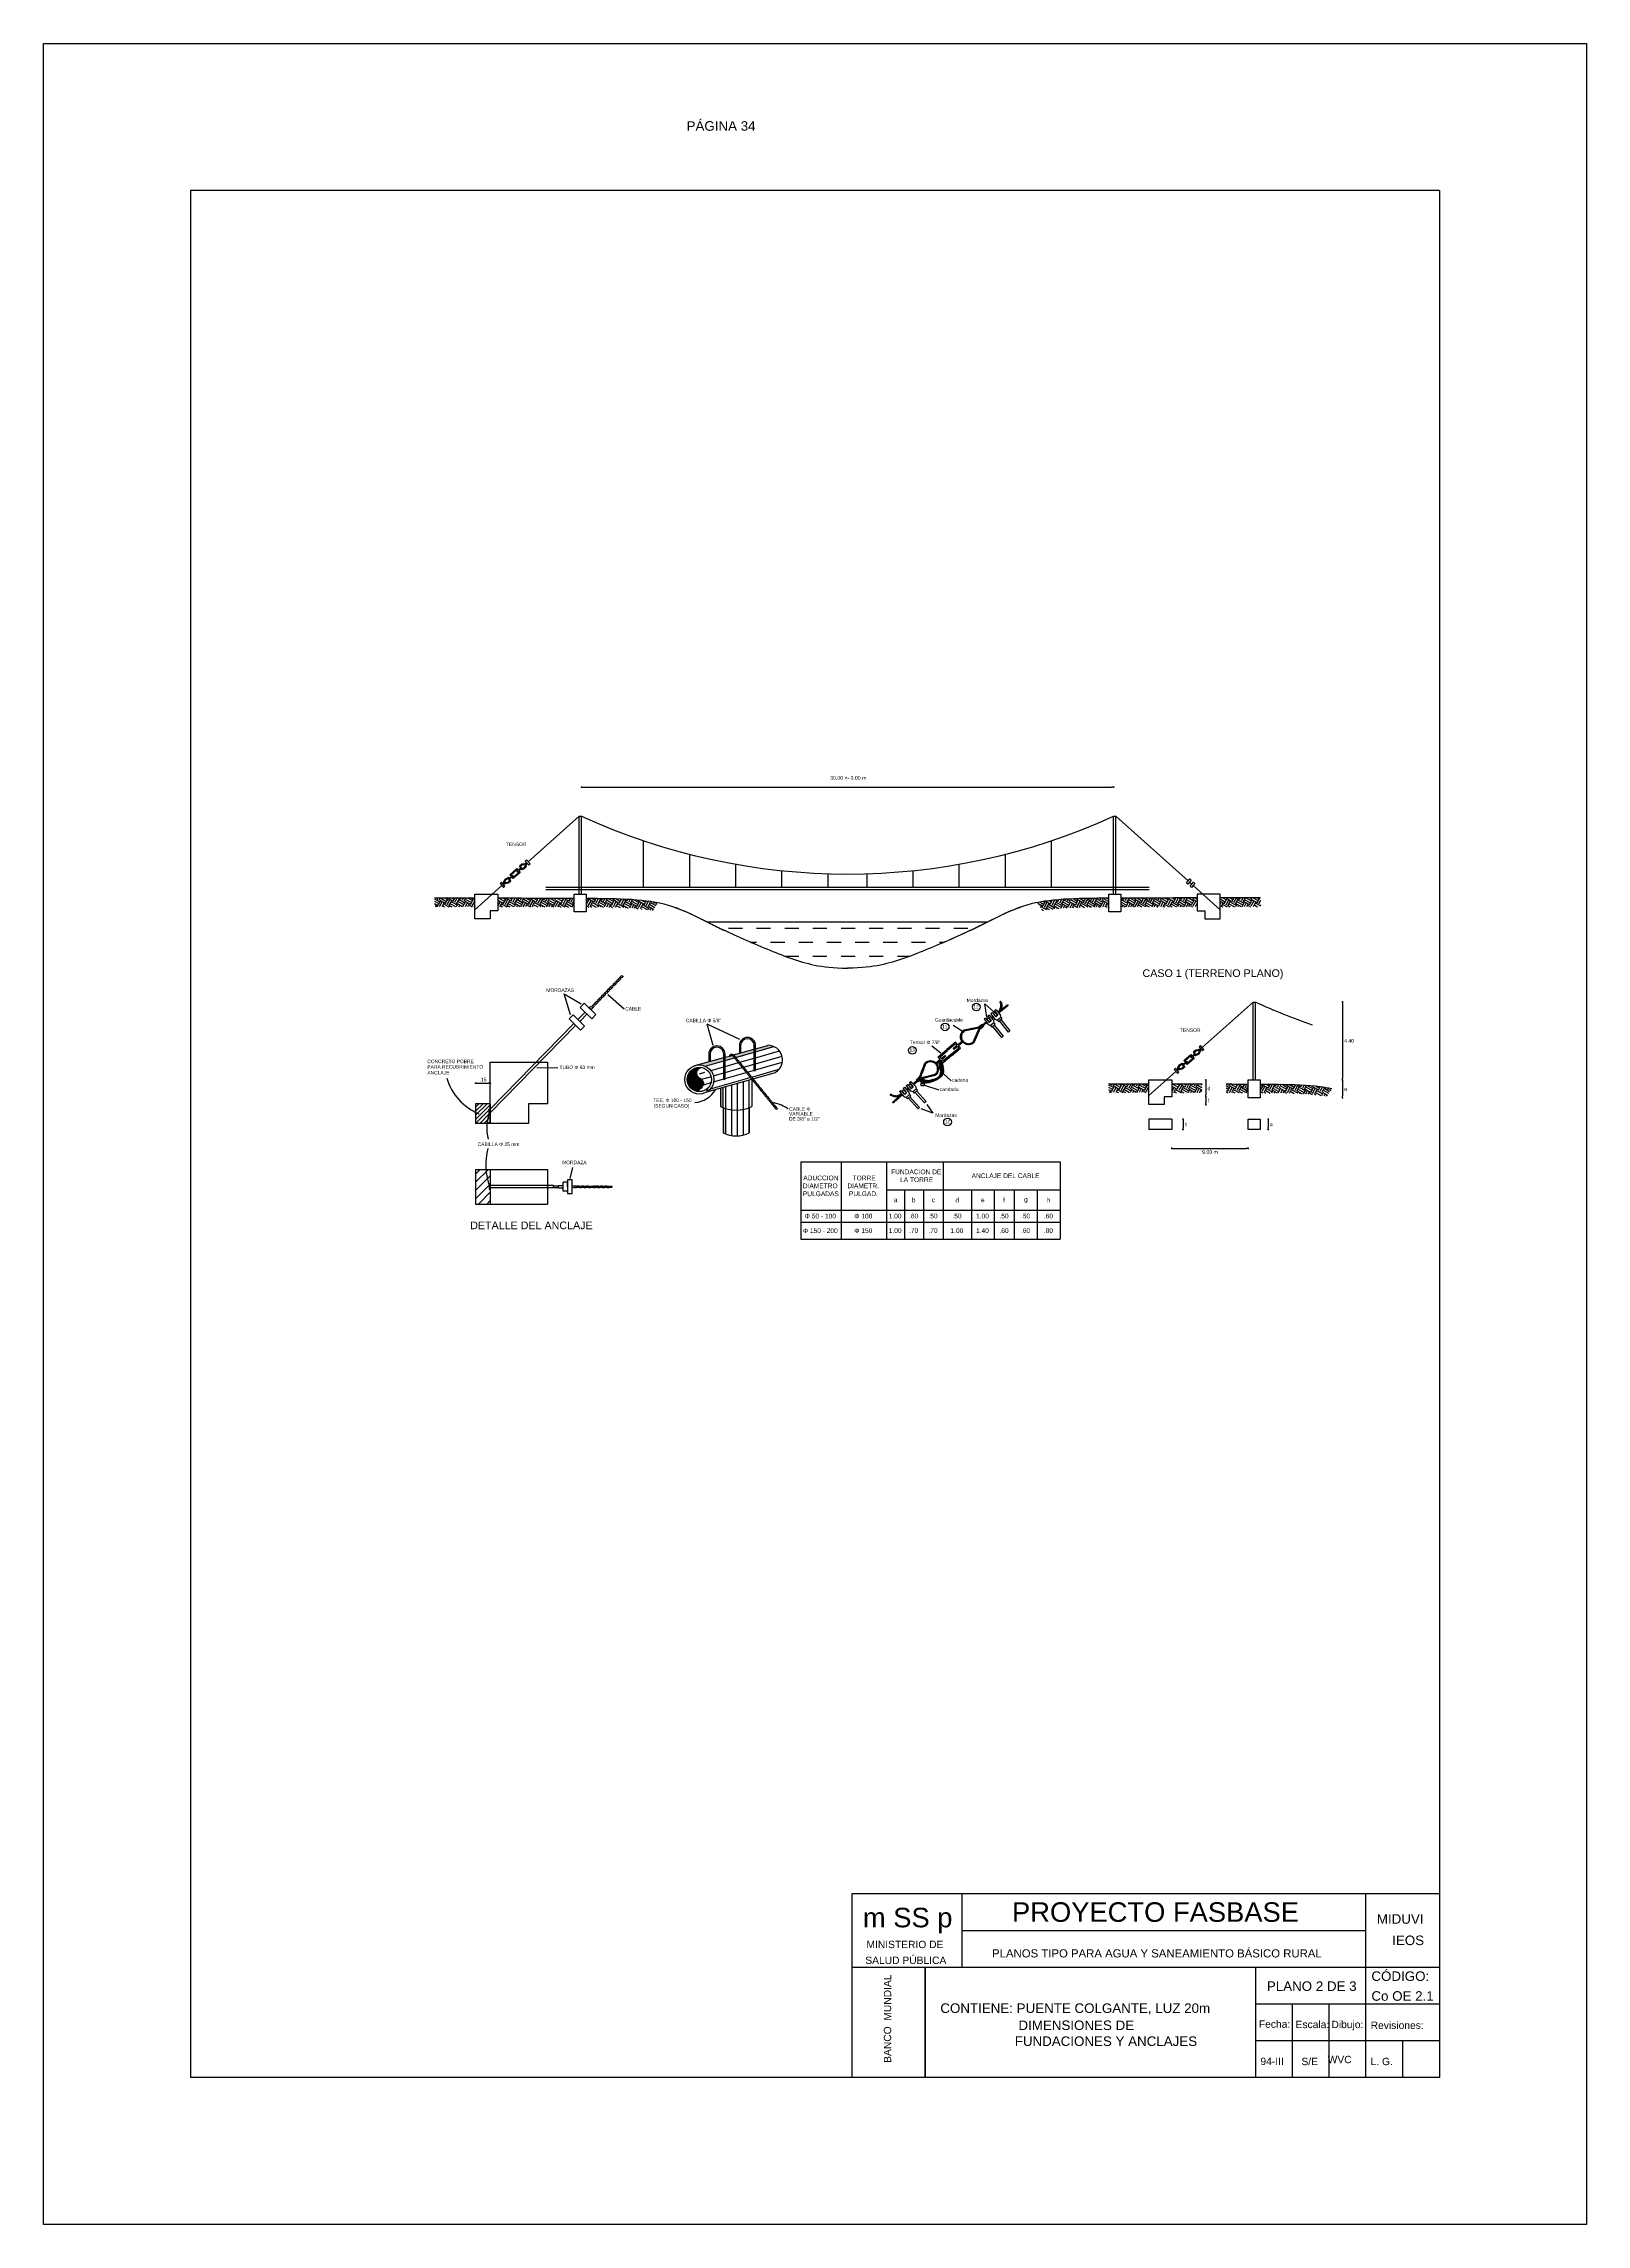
# Model space of a CAD drawing. Header units: metres. Extents: x 2644 to 4131, y 3282 to 4383.
# Drawn here: x 2930.3 to 2951.3, y 4353.27 to 4382.97 of the extents above; entities that cross this region are included whole.
import ezdxf
from ezdxf.enums import TextEntityAlignment as Align

# ---------------------------------------------------------------- set-up
doc = ezdxf.new("R2010")
doc.units = ezdxf.units.M
doc.layers.add('Dibujo', color=7, linetype='Continuous')
doc.styles.add('Annotative', font='arial.ttf')
doc.styles.get("Standard").update_dxf_attribs({"font": 'arial.ttf'})
doc.dimstyles.new('gestion', dxfattribs={"dimscale": 0, "dimtxt": 0.025, "dimasz": 0.025, "dimexe": 0.02, "dimexo": 0.07, "dimgap": 0.01, "dimtad": 2, "dimtih": 1, "dimtoh": 1, "dimzin": 0, "dimdsep": 46, "dimtxsty": 'Standard', "dimblk": 'DOT', "dimcen": 0, "dimse1": 1, "dimse2": 1, "dimadec": 0, "dimazin": 0, "dimtm": 1e-09, "dimtfac": 1, "dimtix": 1, "dimtmove": 1, "dimatfit": 0, "dimldrblk": 'DOTSMALL', "dimfxl": 1, "dimtolj": 1, "dimtzin": 0, "dimarcsym": 2})
pattern_1 = [(241, (1688.31352, 2989.855026), (0.0298835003, -0.1042161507), [0.076661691, -0.076661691]), (241, (1688.33866, 2989.84109), (0.0298835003, -0.1042161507), [0.076661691, -0.076661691]), (241, (1688.363804, 2989.82715), (0.0298835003, -0.1042161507), [0.076661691, -0.076661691]), (331, (1688.36754, 2989.814124), (0.1042161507, 0.0298835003), [0.076661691, -0.076661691]), (331, (1688.3536, 2989.78898), (0.1042161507, 0.0298835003), [0.076661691, -0.076661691]), (331, (1688.339665, 2989.76384), (0.1042161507, 0.0298835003), [0.076661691, -0.076661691])]
pattern_2 = [(241, (1697.48749, 2987.32374), (0.0298835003, -0.1042161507), [0.076661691, -0.076661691]), (241, (1697.512636, 2987.3098), (0.0298835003, -0.1042161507), [0.076661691, -0.076661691]), (241, (1697.53778, 2987.29586), (0.0298835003, -0.1042161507), [0.076661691, -0.076661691]), (331, (1697.541515, 2987.282836), (0.1042161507, 0.0298835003), [0.076661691, -0.076661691]), (331, (1697.52758, 2987.25769), (0.1042161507, 0.0298835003), [0.076661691, -0.076661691]), (331, (1697.51364, 2987.23255), (0.1042161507, 0.0298835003), [0.076661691, -0.076661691])]
pattern_3 = [(90, (-2170.33507, -1350.98803), (-0.079375, 1e-17), [])]

# ---------------------------------------------------------------- blocks, each defined once
blk = doc.blocks.new('_Dot')
at = {"color": 0, "linetype": 'ByBlock', "lineweight": -2}
blk.add_line((-0.5, 0), (-1, 0), dxfattribs=at)
at = {"color": 0, "linetype": 'ByBlock', "const_width": 0.5}
blk.add_lwpolyline([(-0.25, 0, 1), (0.25, 0, 1)], format="xyb", close=True, dxfattribs=at)
blk = doc.blocks.new('*D412')
at = {"color": 0, "lineweight": -2, "transparency": 16777216}
blk.add_line((2937.649, 4372.839), (2944.843, 4372.839), dxfattribs=at)
at = {"layer": 'Defpoints', "color": 0, "transparency": 16777216}
for p in [(2944.868, 4372.839), (2937.624, 4371.479), (2944.868, 4371.479)]:
    blk.add_point(p, dxfattribs=at)
at = {"color": 0, "lineweight": -2, "transparency": 16777216, "xscale": 0.025, "yscale": 0.025, "zscale": 0.025, "rotation": 180}
blk.add_blockref('_Dot', (2937.624, 4372.839), dxfattribs=at)
at = {"color": 0, "lineweight": -2, "transparency": 16777216, "xscale": 0.025, "yscale": 0.025, "zscale": 0.025}
blk.add_blockref('_Dot', (2944.868, 4372.839), dxfattribs=at)
at = {"color": 0, "transparency": 16777216, "insert": (2941.246, 4372.965), "char_height": 0.05, "attachment_point": 5}
blk.add_mtext('\\A1; 30.00 +- 3.00 m', dxfattribs=at)
blk = doc.blocks.new('_DotSmall')
at = {"color": 0, "linetype": 'ByBlock', "const_width": 0.5}
blk.add_lwpolyline([(-0.0625, 0, 1), (0.0625, 0, 1)], format="xyb", close=True, dxfattribs=at)
blk = doc.blocks.new('*D414')
at = {"color": 0, "lineweight": -2, "transparency": 16777216}
blk.add_line((2947.983, 4369.888), (2947.983, 4368.876), dxfattribs=at)
at = {"layer": 'Defpoints', "color": 0, "transparency": 16777216}
for p in [(2946.798, 4369.913), (2946.798, 4368.851), (2947.983, 4368.851)]:
    blk.add_point(p, dxfattribs=at)
at = {"color": 0, "lineweight": -2, "transparency": 16777216, "xscale": 0.025, "yscale": 0.025, "zscale": 0.025}
for p, rotation in [((2947.983, 4369.913), 90), ((2947.983, 4368.851), 270)]:
    blk.add_blockref('_Dot', p, dxfattribs=dict(at, rotation=rotation))
at = {"color": 0, "transparency": 16777216, "insert": (2948.073, 4369.382), "char_height": 0.05, "attachment_point": 5}
blk.add_mtext('\\A1;4.40', dxfattribs=at)
blk = doc.blocks.new('*D415')
at = {"color": 0, "lineweight": -2, "transparency": 16777216}
blk.add_line((2947.983, 4368.826), (2947.983, 4368.633), dxfattribs=at)
at = {"layer": 'Defpoints', "color": 0, "transparency": 16777216}
for p in [(2946.864, 4368.851), (2946.864, 4368.608), (2947.983, 4368.608)]:
    blk.add_point(p, dxfattribs=at)
at = {"color": 0, "lineweight": -2, "transparency": 16777216, "xscale": 0.025, "yscale": 0.025, "zscale": 0.025}
for p, rotation in [((2947.983, 4368.851), 90), ((2947.983, 4368.608), 270)]:
    blk.add_blockref('_Dot', p, dxfattribs=dict(at, rotation=rotation))
at = {"color": 0, "transparency": 16777216, "insert": (2948.024, 4368.729), "char_height": 0.05, "attachment_point": 5}
blk.add_mtext('\\A1;a', dxfattribs=at)
blk = doc.blocks.new('*D589')
at = {"color": 0, "lineweight": -2, "transparency": 16777216}
blk.add_line((2946.124, 4368.826), (2946.124, 4368.648), dxfattribs=at)
at = {"layer": 'Defpoints', "color": 0, "transparency": 16777216}
for p in [(2945.66, 4368.851), (2945.66, 4368.623), (2946.124, 4368.623)]:
    blk.add_point(p, dxfattribs=at)
at = {"color": 0, "lineweight": -2, "transparency": 16777216, "xscale": 0.025, "yscale": 0.025, "zscale": 0.025}
for p, rotation in [((2946.124, 4368.851), 90), ((2946.124, 4368.623), 270)]:
    blk.add_blockref('_Dot', p, dxfattribs=dict(at, rotation=rotation))
at = {"color": 0, "transparency": 16777216, "insert": (2946.165, 4368.737), "char_height": 0.05, "attachment_point": 5}
blk.add_mtext('\\A1;d', dxfattribs=at)
blk = doc.blocks.new('*D590')
at = {"color": 0, "lineweight": -2, "transparency": 16777216}
blk.add_line((2946.124, 4368.598), (2946.124, 4368.54), dxfattribs=at)
at = {"layer": 'Defpoints', "color": 0, "transparency": 16777216}
for p in [(2945.556, 4368.623), (2945.556, 4368.515), (2946.124, 4368.515)]:
    blk.add_point(p, dxfattribs=at)
at = {"color": 0, "lineweight": -2, "transparency": 16777216, "xscale": 0.025, "yscale": 0.025, "zscale": 0.025}
for p, rotation in [((2946.124, 4368.623), 90), ((2946.124, 4368.515), 270)]:
    blk.add_blockref('_Dot', p, dxfattribs=dict(at, rotation=rotation))
at = {"color": 0, "transparency": 16777216, "insert": (2946.16, 4368.569), "char_height": 0.05, "attachment_point": 5}
blk.add_mtext('\\A1;f', dxfattribs=at)
blk = doc.blocks.new('*D591')
at = {"color": 0, "lineweight": -2, "transparency": 16777216}
blk.add_line((2945.813, 4368.292), (2945.813, 4368.202), dxfattribs=at)
at = {"layer": 'Defpoints', "color": 0, "transparency": 16777216}
for p in [(2945.66, 4368.317), (2945.66, 4368.177), (2945.813, 4368.177)]:
    blk.add_point(p, dxfattribs=at)
at = {"color": 0, "lineweight": -2, "transparency": 16777216, "xscale": 0.025, "yscale": 0.025, "zscale": 0.025}
for p, rotation in [((2945.813, 4368.317), 90), ((2945.813, 4368.177), 270)]:
    blk.add_blockref('_Dot', p, dxfattribs=dict(at, rotation=rotation))
at = {"color": 0, "transparency": 16777216, "insert": (2945.853, 4368.247), "char_height": 0.05, "attachment_point": 5}
blk.add_mtext('\\A1;h', dxfattribs=at)
blk = doc.blocks.new('*D592')
at = {"color": 0, "lineweight": -2, "transparency": 16777216}
blk.add_line((2946.973, 4368.292), (2946.973, 4368.202), dxfattribs=at)
at = {"layer": 'Defpoints', "color": 0, "transparency": 16777216}
for p in [(2946.864, 4368.317), (2946.864, 4368.177), (2946.973, 4368.177)]:
    blk.add_point(p, dxfattribs=at)
at = {"color": 0, "lineweight": -2, "transparency": 16777216, "xscale": 0.025, "yscale": 0.025, "zscale": 0.025}
for p, rotation in [((2946.973, 4368.317), 90), ((2946.973, 4368.177), 270)]:
    blk.add_blockref('_Dot', p, dxfattribs=dict(at, rotation=rotation))
at = {"color": 0, "transparency": 16777216, "insert": (2947.014, 4368.247), "char_height": 0.05, "attachment_point": 5}
blk.add_mtext('\\A1;a', dxfattribs=at)
blk = doc.blocks.new('*D593')
at = {"color": 0, "lineweight": -2, "transparency": 16777216}
blk.add_line((2945.685, 4367.92), (2946.674, 4367.92), dxfattribs=at)
at = {"layer": 'Defpoints', "color": 0, "transparency": 16777216}
for p in [(2945.66, 4368.177), (2946.699, 4368.177), (2946.699, 4367.92)]:
    blk.add_point(p, dxfattribs=at)
at = {"color": 0, "lineweight": -2, "transparency": 16777216, "xscale": 0.025, "yscale": 0.025, "zscale": 0.025, "rotation": 180}
blk.add_blockref('_Dot', (2945.66, 4367.92), dxfattribs=at)
at = {"color": 0, "lineweight": -2, "transparency": 16777216, "xscale": 0.025, "yscale": 0.025, "zscale": 0.025}
blk.add_blockref('_Dot', (2946.699, 4367.92), dxfattribs=at)
at = {"color": 0, "transparency": 16777216, "insert": (2946.18, 4367.87), "char_height": 0.05, "attachment_point": 5}
blk.add_mtext('\\A1;9.00 m', dxfattribs=at)
blk = doc.blocks.new('*D594')
at = {"color": 0, "lineweight": -2, "transparency": 16777216}
blk.add_line((2936.208, 4368.808), (2936.358, 4368.808), dxfattribs=at)
at = {"layer": 'Defpoints', "color": 0, "transparency": 16777216}
for p in [(2936.383, 4368.808), (2936.183, 4368.527), (2936.383, 4368.527)]:
    blk.add_point(p, dxfattribs=at)
at = {"color": 0, "lineweight": -2, "transparency": 16777216, "xscale": 0.025, "yscale": 0.025, "zscale": 0.025, "rotation": 180}
blk.add_blockref('_Dot', (2936.183, 4368.808), dxfattribs=at)
at = {"color": 0, "lineweight": -2, "transparency": 16777216, "xscale": 0.025, "yscale": 0.025, "zscale": 0.025}
blk.add_blockref('_Dot', (2936.383, 4368.808), dxfattribs=at)
at = {"color": 0, "transparency": 16777216, "insert": (2936.283, 4368.858), "char_height": 0.05, "attachment_point": 5}
blk.add_mtext('\\A1;.15', dxfattribs=at)

msp = doc.modelspace()

# ---------------------------------------------------------------- hatches: boundary and pattern name
at = {"transparency": 33554687}
h = msp.add_hatch(dxfattribs=at)
h.set_pattern_fill('EARTH', color=256, scale=0.012073, angle=241)
h.set_pattern_definition(pattern_1)
edge = h.paths.add_edge_path()
edge.add_spline(control_points=[(2936.173, 4371.331), (2936.017, 4371.331), (2935.836, 4371.331), (2935.623, 4371.331)], knot_values=[0, 0, 0, 0, 0.223346, 0.223346, 0.223346, 0.223346], degree=3, periodic=0)
edge.add_line((2935.623, 4371.331), (2935.623, 4371.21))
edge.add_spline(control_points=[(2935.623, 4371.21), (2935.815, 4371.21), (2935.981, 4371.21), (2936.142, 4371.21), (2936.157, 4371.21), (2936.173, 4371.21)], knot_values=[0, 0, 0, 0, 0.201552, 0.201552, 0.223346, 0.223346, 0.223346, 0.223346], degree=3, periodic=0)
edge.add_line((2936.173, 4371.21), (2936.173, 4371.331))
h = msp.add_hatch(dxfattribs=at)
h.set_pattern_fill('EARTH', color=256, scale=0.012073, angle=241)
h.set_pattern_definition(pattern_1)
edge = h.paths.add_edge_path()
edge.add_spline(control_points=[(2937.525, 4371.327), (2937.418, 4371.328), (2937.141, 4371.328), (2936.821, 4371.33), (2936.486, 4371.33)], knot_values=[0.391055, 0.391055, 0.391055, 0.391055, 0.816754, 1.425699, 1.425699, 1.425699, 1.425699], degree=3, periodic=0)
edge.add_line((2936.486, 4371.33), (2936.486, 4371.21))
edge.add_spline(control_points=[(2936.486, 4371.21), (2936.597, 4371.209), (2936.692, 4371.209), (2936.942, 4371.208), (2937.064, 4371.208), (2937.301, 4371.207), (2937.416, 4371.207), (2937.525, 4371.206)], knot_values=[0.391202, 0.391202, 0.391202, 0.391202, 0.592546, 0.592546, 0.995527, 0.995527, 1.425699, 1.425699, 1.425699, 1.425699], degree=3, periodic=0)
edge.add_line((2937.525, 4371.206), (2937.525, 4371.327))
h = msp.add_hatch(dxfattribs=at)
h.set_pattern_fill('EARTH', color=256, scale=0.012073, angle=241)
h.set_pattern_definition(pattern_1)
edge = h.paths.add_edge_path()
edge.add_spline(control_points=[(2938.665, 4371.267), (2938.613, 4371.278), (2938.398, 4371.312), (2938.08, 4371.323), (2937.774, 4371.326), (2937.69, 4371.326)], knot_values=[1.649805, 1.649805, 1.649805, 1.649805, 1.976795, 2.976795, 3.32699, 3.32699, 3.32699, 3.32699], degree=3, periodic=0)
edge.add_line((2937.69, 4371.326), (2937.69, 4371.206))
edge.add_spline(control_points=[(2937.69, 4371.206), (2937.814, 4371.205), (2937.93, 4371.204), (2938.145, 4371.199), (2938.245, 4371.195), (2938.429, 4371.182), (2938.512, 4371.172), (2938.592, 4371.158), (2938.593, 4371.158), (2938.595, 4371.157)], knot_values=[1.650847, 1.650847, 1.650847, 1.650847, 2.174145, 2.174145, 2.698486, 2.698486, 3.216199, 3.216199, 3.22529, 3.22529, 3.22529, 3.22529], degree=3, periodic=0)
edge.add_line((2938.595, 4371.157), (2938.665, 4371.267))
h = msp.add_hatch(dxfattribs=at)
h.set_pattern_fill('EARTH', color=256, scale=0.012073, angle=241)
h.set_pattern_definition(pattern_1)
edge = h.paths.add_edge_path()
edge.add_spline(control_points=[(2943.827, 4371.267), (2943.879, 4371.278), (2944.093, 4371.312), (2944.412, 4371.323), (2944.718, 4371.326), (2944.801, 4371.326)], knot_values=[1.649805, 1.649805, 1.649805, 1.649805, 1.976795, 2.976795, 3.32699, 3.32699, 3.32699, 3.32699], degree=3, periodic=0)
edge.add_line((2944.801, 4371.326), (2944.801, 4371.206))
edge.add_spline(control_points=[(2944.801, 4371.206), (2944.677, 4371.205), (2944.562, 4371.204), (2944.346, 4371.199), (2944.247, 4371.195), (2944.063, 4371.182), (2943.979, 4371.172), (2943.9, 4371.158), (2943.898, 4371.158), (2943.897, 4371.157)], knot_values=[1.650847, 1.650847, 1.650847, 1.650847, 2.174145, 2.174145, 2.698486, 2.698486, 3.216199, 3.216199, 3.22529, 3.22529, 3.22529, 3.22529], degree=3, periodic=0)
edge.add_line((2943.897, 4371.157), (2943.827, 4371.267))
h = msp.add_hatch(dxfattribs=at)
h.set_pattern_fill('EARTH', color=256, scale=0.012073, angle=241)
h.set_pattern_definition(pattern_1)
edge = h.paths.add_edge_path()
edge.add_spline(control_points=[(2944.966, 4371.327), (2945.074, 4371.328), (2945.351, 4371.328), (2945.67, 4371.33), (2946.006, 4371.33)], knot_values=[0.391055, 0.391055, 0.391055, 0.391055, 0.816754, 1.425699, 1.425699, 1.425699, 1.425699], degree=3, periodic=0)
edge.add_line((2946.006, 4371.33), (2946.006, 4371.21))
edge.add_spline(control_points=[(2946.006, 4371.21), (2945.895, 4371.209), (2945.8, 4371.209), (2945.55, 4371.208), (2945.428, 4371.208), (2945.19, 4371.207), (2945.075, 4371.207), (2944.966, 4371.206)], knot_values=[0.391202, 0.391202, 0.391202, 0.391202, 0.592546, 0.592546, 0.995527, 0.995527, 1.425699, 1.425699, 1.425699, 1.425699], degree=3, periodic=0)
edge.add_line((2944.966, 4371.206), (2944.966, 4371.327))
h = msp.add_hatch(dxfattribs=at)
h.set_pattern_fill('EARTH', color=256, scale=0.012073, angle=241)
h.set_pattern_definition(pattern_1)
edge = h.paths.add_edge_path()
edge.add_spline(control_points=[(2946.319, 4371.331), (2946.475, 4371.331), (2946.656, 4371.331), (2946.868, 4371.331)], knot_values=[0, 0, 0, 0, 0.223346, 0.223346, 0.223346, 0.223346], degree=3, periodic=0)
edge.add_line((2946.868, 4371.331), (2946.868, 4371.21))
edge.add_spline(control_points=[(2946.868, 4371.21), (2946.677, 4371.21), (2946.511, 4371.21), (2946.35, 4371.21), (2946.334, 4371.21), (2946.319, 4371.21)], knot_values=[0, 0, 0, 0, 0.201552, 0.201552, 0.223346, 0.223346, 0.223346, 0.223346], degree=3, periodic=0)
edge.add_line((2946.319, 4371.21), (2946.319, 4371.331))
h = msp.add_hatch()
h.set_pattern_fill('DASH', color=256, scale=0.060364, angle=180)
h.set_pattern_definition([(180, (1688.31352, 2989.85503), (-0.191654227, -0.191654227), [0.191654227, -0.191654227])])
edge = h.paths.add_edge_path()
edge.add_spline(control_points=[(2941.246, 4370.372), (2941.446, 4370.376), (2941.802, 4370.417), (2942.337, 4370.629), (2942.851, 4370.852), (2943.102, 4370.976), (2943.159, 4371.005)], knot_values=[4.68403, 4.68403, 4.68403, 4.68403, 5.234078, 6.234078, 7.234078, 7.550048, 7.550048, 7.550048, 7.550048], degree=3, periodic=0)
edge.add_line((2943.159, 4371.005), (2939.332, 4371.005))
edge.add_spline(control_points=[(2939.332, 4371.005), (2939.39, 4370.976), (2939.64, 4370.852), (2940.155, 4370.629), (2940.689, 4370.417), (2941.046, 4370.376), (2941.246, 4370.372)], knot_values=[4.68403, 4.68403, 4.68403, 4.68403, 5, 6, 7, 7.550048, 7.550048, 7.550048, 7.550048], degree=3, periodic=0)
at = {"transparency": 33554531}
h = msp.add_hatch(dxfattribs=at)
h.set_pattern_fill('ANSI31', color=256, scale=0.025, angle=151)
h.set_pattern_definition([(196, (-2170.33507, -1350.98803), (0.0218787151, -0.0763001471), [])])
edge = h.paths.add_edge_path()
edge.add_spline(control_points=[(2939.866, 4368.97), (2939.859, 4368.964), (2939.846, 4368.977), (2939.838, 4368.986), (2939.845, 4368.993), (2939.847, 4368.995)], knot_values=[1.294172, 1.294172, 1.294172, 1.294172, 2.270915, 3.270915, 3.976742, 3.976742, 3.976742, 3.976742], degree=3, periodic=0)
edge.add_spline(control_points=[(2939.826, 4369.019), (2939.82, 4369.013), (2939.829, 4368.998), (2939.837, 4368.988), (2939.844, 4368.993), (2939.847, 4368.995)], knot_values=[1.294172, 1.294172, 1.294172, 1.294172, 2.270915, 3.270915, 3.976742, 3.976742, 3.976742, 3.976742], degree=3, periodic=0)
edge.add_spline(control_points=[(2939.826, 4369.019), (2939.819, 4369.013), (2939.806, 4369.026), (2939.798, 4369.035), (2939.805, 4369.042), (2939.807, 4369.044)], knot_values=[0, 0, 0, 0, 1, 2, 2.705828, 2.705828, 2.705828, 2.705828], degree=3, periodic=0)
edge.add_spline(control_points=[(2939.786, 4369.068), (2939.78, 4369.062), (2939.789, 4369.047), (2939.797, 4369.037), (2939.804, 4369.042), (2939.807, 4369.044)], knot_values=[1.294172, 1.294172, 1.294172, 1.294172, 2.270915, 3.270915, 3.976742, 3.976742, 3.976742, 3.976742], degree=3, periodic=0)
edge.add_spline(control_points=[(2939.786, 4369.068), (2939.779, 4369.063), (2939.766, 4369.075), (2939.759, 4369.084), (2939.765, 4369.091), (2939.767, 4369.093)], knot_values=[1.294172, 1.294172, 1.294172, 1.294172, 2.270915, 3.270915, 3.976742, 3.976742, 3.976742, 3.976742], degree=3, periodic=0)
edge.add_spline(control_points=[(2939.746, 4369.117), (2939.74, 4369.111), (2939.75, 4369.096), (2939.757, 4369.086), (2939.764, 4369.091), (2939.767, 4369.093)], knot_values=[1.294172, 1.294172, 1.294172, 1.294172, 2.270915, 3.270915, 3.976742, 3.976742, 3.976742, 3.976742], degree=3, periodic=0)
edge.add_spline(control_points=[(2939.746, 4369.117), (2939.739, 4369.112), (2939.727, 4369.124), (2939.719, 4369.133), (2939.725, 4369.14), (2939.727, 4369.142)], knot_values=[1.294172, 1.294172, 1.294172, 1.294172, 2.270915, 3.270915, 3.976742, 3.976742, 3.976742, 3.976742], degree=3, periodic=0)
edge.add_spline(control_points=[(2939.706, 4369.166), (2939.7, 4369.161), (2939.71, 4369.145), (2939.717, 4369.136), (2939.725, 4369.14), (2939.727, 4369.142)], knot_values=[0, 0, 0, 0, 1, 2, 2.705828, 2.705828, 2.705828, 2.705828], degree=3, periodic=0)
edge.add_spline(control_points=[(2939.706, 4369.166), (2939.699, 4369.161), (2939.687, 4369.174), (2939.681, 4369.18), (2939.682, 4369.184), (2939.682, 4369.184)], knot_values=[1.979169, 1.979169, 1.979169, 1.979169, 2.955912, 3.955912, 3.976742, 3.976742, 3.976742, 3.976742], degree=3, periodic=0)
edge.add_arc((2939.675, 4369.191), 0.00985, 224.8423, 313.8026, ccw=False)
edge.add_arc((2939.661, 4369.191), 0.00989, 241.692, 317.4543, ccw=False)
edge.add_line((2939.656, 4369.182), (2939.578, 4369.161))
edge.add_line((2939.578, 4369.161), (2939.578, 4368.862))
edge.add_line((2939.578, 4368.862), (2939.561, 4368.857))
edge.add_line((2939.561, 4368.857), (2939.561, 4369.156))
edge.add_line((2939.561, 4369.156), (2939.181, 4369.05))
edge.add_arc((2939.228, 4368.858), 0.198, 0, 103.7618, ccw=False)
edge.add_arc((2939.228, 4368.858), 0.198, -58.9868, 0, ccw=False)
edge.add_line((2939.33, 4368.689), (2939.943, 4368.864))
edge.add_spline(control_points=[(2939.943, 4368.864), (2939.942, 4368.866), (2939.943, 4368.869), (2939.946, 4368.871)], knot_values=[3.582051, 3.582051, 3.582051, 3.582051, 3.976742, 3.976742, 3.976742, 3.976742], degree=3, periodic=0)
edge.add_spline(control_points=[(2939.946, 4368.871), (2939.939, 4368.866), (2939.926, 4368.879), (2939.918, 4368.888), (2939.924, 4368.894), (2939.927, 4368.897)], knot_values=[1.294172, 1.294172, 1.294172, 1.294172, 2.270915, 3.270915, 3.976742, 3.976742, 3.976742, 3.976742], degree=3, periodic=0)
edge.add_spline(control_points=[(2939.906, 4368.92), (2939.899, 4368.915), (2939.909, 4368.9), (2939.916, 4368.89), (2939.924, 4368.895), (2939.927, 4368.897)], knot_values=[1.294172, 1.294172, 1.294172, 1.294172, 2.270915, 3.270915, 3.976742, 3.976742, 3.976742, 3.976742], degree=3, periodic=0)
edge.add_spline(control_points=[(2939.906, 4368.92), (2939.899, 4368.915), (2939.886, 4368.928), (2939.878, 4368.937), (2939.884, 4368.943), (2939.887, 4368.946)], knot_values=[1.294172, 1.294172, 1.294172, 1.294172, 2.270915, 3.270915, 3.976742, 3.976742, 3.976742, 3.976742], degree=3, periodic=0)
edge.add_spline(control_points=[(2939.866, 4368.97), (2939.859, 4368.964), (2939.869, 4368.949), (2939.876, 4368.939), (2939.884, 4368.944), (2939.887, 4368.946)], knot_values=[0, 0, 0, 0, 1, 2, 2.705828, 2.705828, 2.705828, 2.705828], degree=3, periodic=0)
edge = h.paths.add_edge_path()
edge.add_line((2939.977, 4369.271), (2939.694, 4369.193))
edge.add_spline(control_points=[(2939.694, 4369.193), (2939.697, 4369.192), (2939.704, 4369.187), (2939.714, 4369.172), (2939.706, 4369.166)], knot_values=[2.705828, 2.705828, 2.705828, 2.705828, 3.53386, 4.53386, 4.53386, 4.53386, 4.53386], degree=3, periodic=0)
edge.add_spline(control_points=[(2939.707, 4369.166), (2939.714, 4369.172), (2939.728, 4369.158), (2939.731, 4369.148), (2939.729, 4369.144), (2939.727, 4369.142)], knot_values=[1.447022, 1.447022, 1.447022, 1.447022, 2.42979, 3.42979, 3.982769, 3.982769, 3.982769, 3.982769], degree=3, periodic=0)
edge.add_spline(control_points=[(2939.747, 4369.117), (2939.753, 4369.123), (2939.743, 4369.14), (2939.734, 4369.145), (2939.729, 4369.143), (2939.727, 4369.142)], knot_values=[1.447022, 1.447022, 1.447022, 1.447022, 2.42979, 3.42979, 3.982769, 3.982769, 3.982769, 3.982769], degree=3, periodic=0)
edge.add_spline(control_points=[(2939.747, 4369.117), (2939.754, 4369.122), (2939.768, 4369.109), (2939.771, 4369.099), (2939.769, 4369.095), (2939.767, 4369.093)], knot_values=[1.447022, 1.447022, 1.447022, 1.447022, 2.42979, 3.42979, 3.982769, 3.982769, 3.982769, 3.982769], degree=3, periodic=0)
edge.add_spline(control_points=[(2939.786, 4369.068), (2939.793, 4369.074), (2939.783, 4369.09), (2939.774, 4369.096), (2939.769, 4369.094), (2939.767, 4369.093)], knot_values=[1.447022, 1.447022, 1.447022, 1.447022, 2.42979, 3.42979, 3.982769, 3.982769, 3.982769, 3.982769], degree=3, periodic=0)
edge.add_spline(control_points=[(2939.786, 4369.068), (2939.794, 4369.073), (2939.808, 4369.06), (2939.811, 4369.05), (2939.808, 4369.046), (2939.807, 4369.044)], knot_values=[1.447022, 1.447022, 1.447022, 1.447022, 2.42979, 3.42979, 3.982769, 3.982769, 3.982769, 3.982769], degree=3, periodic=0)
edge.add_spline(control_points=[(2939.826, 4369.019), (2939.833, 4369.025), (2939.823, 4369.041), (2939.814, 4369.047), (2939.809, 4369.045), (2939.807, 4369.044)], knot_values=[1.447022, 1.447022, 1.447022, 1.447022, 2.42979, 3.42979, 3.982769, 3.982769, 3.982769, 3.982769], degree=3, periodic=0)
edge.add_spline(control_points=[(2939.847, 4368.995), (2939.848, 4368.996), (2939.851, 4369.001), (2939.847, 4369.011), (2939.833, 4369.024), (2939.826, 4369.019), (2939.826, 4369.019), (2939.826, 4369.019), (2939.826, 4369.019)], knot_values=[2.705828, 2.705828, 2.705828, 2.705828, 3.258806, 4.258806, 4.758806, 4.758806, 4.758806, 5.258806, 5.258806, 5.258806, 5.258806], degree=3, periodic=0)
edge.add_spline(control_points=[(2939.847, 4368.995), (2939.849, 4368.996), (2939.853, 4368.998), (2939.863, 4368.992), (2939.873, 4368.976), (2939.866, 4368.97)], knot_values=[2.705828, 2.705828, 2.705828, 2.705828, 3.258806, 4.258806, 5.258806, 5.258806, 5.258806, 5.258806], degree=3, periodic=0)
edge.add_spline(control_points=[(2939.866, 4368.97), (2939.873, 4368.975), (2939.887, 4368.962), (2939.891, 4368.952), (2939.888, 4368.947), (2939.887, 4368.946)], knot_values=[1.447022, 1.447022, 1.447022, 1.447022, 2.42979, 3.42979, 3.982769, 3.982769, 3.982769, 3.982769], degree=3, periodic=0)
edge.add_spline(control_points=[(2939.906, 4368.921), (2939.913, 4368.927), (2939.903, 4368.943), (2939.893, 4368.949), (2939.889, 4368.947), (2939.887, 4368.946)], knot_values=[1.447022, 1.447022, 1.447022, 1.447022, 2.42979, 3.42979, 3.982769, 3.982769, 3.982769, 3.982769], degree=3, periodic=0)
edge.add_spline(control_points=[(2939.906, 4368.921), (2939.913, 4368.926), (2939.927, 4368.913), (2939.931, 4368.902), (2939.928, 4368.898), (2939.927, 4368.897)], knot_values=[1.447022, 1.447022, 1.447022, 1.447022, 2.42979, 3.42979, 3.982769, 3.982769, 3.982769, 3.982769], degree=3, periodic=0)
edge.add_spline(control_points=[(2939.946, 4368.872), (2939.953, 4368.878), (2939.943, 4368.894), (2939.933, 4368.9), (2939.928, 4368.898), (2939.927, 4368.897)], knot_values=[1.447022, 1.447022, 1.447022, 1.447022, 2.42979, 3.42979, 3.982769, 3.982769, 3.982769, 3.982769], degree=3, periodic=0)
edge.add_spline(control_points=[(2939.946, 4368.872), (2939.951, 4368.876), (2939.957, 4368.873), (2939.961, 4368.869)], knot_values=[3.238118, 3.238118, 3.238118, 3.238118, 3.982769, 3.982769, 3.982769, 3.982769], degree=3, periodic=0)
edge.add_line((2939.961, 4368.869), (2940.264, 4368.955))
edge.add_arc((2940.162, 4369.125), 0.198, 301.0132, 450)
edge.add_line((2940.162, 4369.322), (2939.995, 4369.276))
edge.add_line((2939.995, 4369.276), (2939.995, 4368.98))
edge.add_line((2939.995, 4368.98), (2939.977, 4368.975))
edge.add_line((2939.977, 4368.975), (2939.977, 4369.271))
h = msp.add_hatch(color=256, dxfattribs=at)
h.dxf.hatch_style = 1
h.paths.add_polyline_path([(2939.561, 4369.11), (2939.561, 4369.156), (2939.181, 4369.05, -0.168418), (2939.31, 4369.038)])
edge = h.paths.add_edge_path()
edge.add_spline(control_points=[(2939.706, 4369.152), (2939.703, 4369.157), (2939.701, 4369.162), (2939.706, 4369.166)], knot_values=[1.959507, 1.959507, 1.959507, 1.959507, 2.705828, 2.705828, 2.705828, 2.705828], degree=3, periodic=0)
edge.add_spline(control_points=[(2939.706, 4369.166), (2939.699, 4369.161), (2939.687, 4369.174), (2939.681, 4369.18), (2939.682, 4369.184), (2939.682, 4369.184)], knot_values=[1.979169, 1.979169, 1.979169, 1.979169, 2.955912, 3.955912, 3.976742, 3.976742, 3.976742, 3.976742], degree=3, periodic=0)
edge.add_arc((2939.675, 4369.191), 0.00985, 224.8423, 313.8026, ccw=False)
edge.add_arc((2939.661, 4369.191), 0.00989, 241.692, 317.4543, ccw=False)
edge.add_line((2939.656, 4369.182), (2939.578, 4369.161))
edge.add_line((2939.578, 4369.161), (2939.578, 4369.115))
edge.add_line((2939.578, 4369.115), (2939.706, 4369.152))
edge = h.paths.add_edge_path()
edge.add_line((2939.977, 4369.23), (2939.977, 4369.271))
edge.add_line((2939.977, 4369.271), (2939.694, 4369.193))
edge.add_spline(control_points=[(2939.694, 4369.193), (2939.697, 4369.192), (2939.704, 4369.187), (2939.714, 4369.172), (2939.706, 4369.166)], knot_values=[2.705828, 2.705828, 2.705828, 2.705828, 3.53386, 4.53386, 4.53386, 4.53386, 4.53386], degree=3, periodic=0)
edge.add_spline(control_points=[(2939.707, 4369.166), (2939.714, 4369.172), (2939.722, 4369.164), (2939.726, 4369.159), (2939.726, 4369.158)], knot_values=[2.879512, 2.879512, 2.879512, 2.879512, 3.862281, 3.982769, 3.982769, 3.982769, 3.982769], degree=3, periodic=0)
edge.add_spline(control_points=[(2939.727, 4369.142), (2939.729, 4369.144), (2939.731, 4369.148), (2939.73, 4369.153), (2939.726, 4369.158)], knot_values=[1.447022, 1.447022, 1.447022, 1.447022, 2, 2.879512, 2.879512, 2.879512, 2.879512], degree=3, periodic=0)
edge.add_line((2939.726, 4369.158), (2939.977, 4369.23))
h.paths.add_polyline_path([(2940.241, 4369.306, 0.103923), (2940.162, 4369.322), (2939.995, 4369.276), (2939.995, 4369.235)])
h = msp.add_hatch(color=256, dxfattribs=at)
h.dxf.hatch_style = 1
edge = h.paths.add_edge_path()
edge.add_spline(control_points=[(2939.2, 4368.696), (2939.244, 4368.73), (2939.291, 4368.775), (2939.282, 4368.847), (2939.206, 4368.893), (2939.184, 4368.93), (2939.187, 4368.992), (2939.25, 4369.022)], knot_values=[0, 0, 0, 0, 1, 2, 3, 4, 5, 5, 5, 5], degree=3, periodic=0)
edge.add_arc((2939.228, 4368.858), 0.165, 82.2324, 180)
edge.add_arc((2939.228, 4368.858), 0.165, 180, 260.3395)
h = msp.add_hatch(color=256, dxfattribs=at)
h.dxf.hatch_style = 1
h.paths.add_polyline_path([(2939.585, 4368.463, -0.017451), (2939.552, 4368.474), (2939.552, 4368.13, 0.021612), (2939.585, 4368.116)])
h.paths.add_polyline_path([(2939.516, 4368.49, 0.020208), (2939.552, 4368.474), (2939.552, 4368.752), (2939.516, 4368.742)])
h = msp.add_hatch(dxfattribs=at)
h.set_pattern_fill('ANSI31', color=256, scale=0.025, angle=45)
h.set_pattern_definition(pattern_3)
h.paths.add_polyline_path([(2939.552, 4368.752), (2939.552, 4368.474, 0.209297), (2939.943, 4368.49), (2939.943, 4368.864)])
at = {"transparency": 33554687}
h = msp.add_hatch(dxfattribs=at)
h.set_pattern_fill('EARTH', color=256, scale=0.012073, angle=241)
h.set_pattern_definition(pattern_2)
edge = h.paths.add_edge_path()
edge.add_spline(control_points=[(2945.347, 4368.8), (2945.19, 4368.8), (2945.009, 4368.8), (2944.797, 4368.8)], knot_values=[0, 0, 0, 0, 0.223346, 0.223346, 0.223346, 0.223346], degree=3, periodic=0)
edge.add_line((2944.797, 4368.8), (2944.797, 4368.679))
edge.add_spline(control_points=[(2944.797, 4368.679), (2944.989, 4368.679), (2945.155, 4368.679), (2945.316, 4368.679), (2945.331, 4368.679), (2945.347, 4368.679)], knot_values=[0, 0, 0, 0, 0.201552, 0.201552, 0.223346, 0.223346, 0.223346, 0.223346], degree=3, periodic=0)
edge.add_line((2945.347, 4368.679), (2945.347, 4368.8))
h = msp.add_hatch(dxfattribs=at)
h.set_pattern_fill('EARTH', color=256, scale=0.012073, angle=241)
h.set_pattern_definition(pattern_2)
h.paths.add_polyline_path([(2946.069, 4368.676), (2946.069, 4368.798), (2946.068, 4368.798), (2946.063, 4368.798), (2946.059, 4368.798), (2946.054, 4368.798), (2946.05, 4368.798), (2946.045, 4368.798), (2946.041, 4368.798), (2946.036, 4368.798), (2946.032, 4368.798), (2946.027, 4368.798), (2946.022, 4368.798), (2946.018, 4368.798), (2946.013, 4368.798), (2946.008, 4368.798), (2946.004, 4368.798), (2945.999, 4368.798), (2945.994, 4368.798), (2945.989, 4368.798), (2945.985, 4368.798), (2945.98, 4368.798), (2945.975, 4368.798), (2945.97, 4368.798), (2945.965, 4368.798), (2945.96, 4368.798), (2945.955, 4368.798), (2945.95, 4368.798), (2945.945, 4368.798), (2945.94, 4368.798), (2945.935, 4368.798), (2945.93, 4368.798), (2945.925, 4368.798), (2945.919, 4368.799), (2945.914, 4368.799), (2945.909, 4368.799), (2945.904, 4368.799), (2945.898, 4368.799), (2945.893, 4368.799), (2945.888, 4368.799), (2945.882, 4368.799), (2945.877, 4368.799), (2945.871, 4368.799), (2945.866, 4368.799), (2945.861, 4368.799), (2945.855, 4368.799), (2945.849, 4368.799), (2945.844, 4368.799), (2945.838, 4368.799), (2945.833, 4368.799), (2945.827, 4368.799), (2945.821, 4368.799), (2945.815, 4368.799), (2945.81, 4368.799), (2945.804, 4368.799), (2945.798, 4368.799), (2945.792, 4368.799), (2945.786, 4368.799), (2945.78, 4368.799), (2945.774, 4368.799), (2945.768, 4368.799), (2945.762, 4368.799), (2945.756, 4368.799), (2945.75, 4368.799), (2945.744, 4368.799), (2945.737, 4368.799), (2945.731, 4368.799), (2945.725, 4368.799), (2945.719, 4368.799), (2945.712, 4368.799), (2945.706, 4368.799), (2945.699, 4368.799), (2945.693, 4368.799), (2945.686, 4368.799), (2945.68, 4368.799), (2945.673, 4368.799), (2945.667, 4368.799), (2945.66, 4368.799), (2945.66, 4368.678), (2945.667, 4368.678), (2945.673, 4368.678), (2945.68, 4368.678), (2945.686, 4368.678), (2945.693, 4368.678), (2945.699, 4368.678), (2945.706, 4368.678), (2945.712, 4368.678), (2945.718, 4368.678), (2945.725, 4368.678), (2945.731, 4368.678), (2945.737, 4368.678), (2945.743, 4368.678), (2945.749, 4368.678), (2945.755, 4368.678), (2945.761, 4368.678), (2945.767, 4368.678), (2945.773, 4368.678), (2945.779, 4368.678), (2945.785, 4368.678), (2945.791, 4368.678), (2945.796, 4368.678), (2945.802, 4368.678), (2945.808, 4368.678), (2945.813, 4368.678), (2945.819, 4368.678), (2945.824, 4368.678), (2945.83, 4368.678), (2945.835, 4368.678), (2945.84, 4368.678), (2945.846, 4368.678), (2945.851, 4368.678), (2945.856, 4368.678), (2945.861, 4368.678), (2945.866, 4368.678), (2945.871, 4368.678), (2945.876, 4368.678), (2945.881, 4368.678), (2945.885, 4368.678), (2945.89, 4368.677), (2945.895, 4368.677), (2945.899, 4368.677), (2945.904, 4368.677), (2945.908, 4368.677), (2945.913, 4368.677), (2945.917, 4368.677), (2945.922, 4368.677), (2945.926, 4368.677), (2945.93, 4368.677), (2945.934, 4368.677), (2945.938, 4368.677), (2945.942, 4368.677), (2945.946, 4368.677), (2945.951, 4368.677), (2945.955, 4368.677), (2945.959, 4368.677), (2945.963, 4368.677), (2945.967, 4368.677), (2945.972, 4368.677), (2945.976, 4368.677), (2945.98, 4368.676), (2945.984, 4368.676), (2945.989, 4368.676), (2945.993, 4368.676), (2945.997, 4368.676), (2946.002, 4368.676), (2946.006, 4368.676), (2946.01, 4368.676), (2946.015, 4368.676), (2946.019, 4368.676), (2946.023, 4368.676), (2946.028, 4368.676), (2946.032, 4368.676), (2946.037, 4368.676), (2946.041, 4368.676), (2946.045, 4368.676), (2946.05, 4368.676), (2946.054, 4368.676), (2946.059, 4368.676), (2946.063, 4368.676), (2946.068, 4368.676)])
h.paths.add_polyline_path([(2946.399, 4368.797), (2946.399, 4368.676), (2946.402, 4368.676), (2946.405, 4368.676), (2946.409, 4368.676), (2946.412, 4368.676), (2946.416, 4368.676), (2946.419, 4368.676), (2946.422, 4368.676), (2946.426, 4368.676), (2946.429, 4368.676), (2946.433, 4368.676), (2946.436, 4368.676), (2946.439, 4368.676), (2946.443, 4368.676), (2946.446, 4368.676), (2946.449, 4368.676), (2946.453, 4368.676), (2946.456, 4368.676), (2946.459, 4368.676), (2946.463, 4368.676), (2946.466, 4368.676), (2946.469, 4368.676), (2946.473, 4368.676), (2946.476, 4368.676), (2946.479, 4368.676), (2946.483, 4368.676), (2946.486, 4368.676), (2946.489, 4368.676), (2946.493, 4368.676), (2946.496, 4368.676), (2946.499, 4368.676), (2946.502, 4368.676), (2946.506, 4368.676), (2946.509, 4368.676), (2946.512, 4368.676), (2946.515, 4368.676), (2946.519, 4368.676), (2946.522, 4368.676), (2946.525, 4368.676), (2946.529, 4368.676), (2946.532, 4368.676), (2946.535, 4368.676), (2946.538, 4368.676), (2946.542, 4368.676), (2946.545, 4368.676), (2946.548, 4368.676), (2946.551, 4368.676), (2946.554, 4368.676), (2946.558, 4368.676), (2946.561, 4368.675), (2946.564, 4368.675), (2946.567, 4368.675), (2946.571, 4368.675), (2946.574, 4368.675), (2946.577, 4368.675), (2946.58, 4368.675), (2946.583, 4368.675), (2946.587, 4368.675), (2946.59, 4368.675), (2946.593, 4368.675), (2946.596, 4368.675), (2946.599, 4368.675), (2946.602, 4368.675), (2946.606, 4368.675), (2946.609, 4368.675), (2946.612, 4368.675), (2946.615, 4368.675), (2946.618, 4368.675), (2946.621, 4368.675), (2946.625, 4368.675), (2946.628, 4368.675), (2946.631, 4368.675), (2946.634, 4368.675), (2946.637, 4368.675), (2946.64, 4368.675), (2946.643, 4368.675), (2946.646, 4368.675), (2946.65, 4368.675), (2946.653, 4368.675), (2946.656, 4368.675), (2946.659, 4368.675), (2946.662, 4368.675), (2946.665, 4368.675), (2946.668, 4368.675), (2946.671, 4368.675), (2946.674, 4368.675), (2946.678, 4368.675), (2946.681, 4368.675), (2946.684, 4368.675), (2946.687, 4368.675), (2946.69, 4368.675), (2946.693, 4368.675), (2946.696, 4368.675), (2946.699, 4368.675), (2946.699, 4368.675), (2946.699, 4368.796), (2946.696, 4368.796), (2946.693, 4368.796), (2946.69, 4368.796), (2946.687, 4368.796), (2946.684, 4368.796), (2946.681, 4368.796), (2946.678, 4368.796), (2946.675, 4368.796), (2946.672, 4368.796), (2946.669, 4368.796), (2946.666, 4368.796), (2946.662, 4368.796), (2946.659, 4368.796), (2946.656, 4368.796), (2946.653, 4368.796), (2946.65, 4368.796), (2946.647, 4368.796), (2946.644, 4368.796), (2946.641, 4368.796), (2946.637, 4368.796), (2946.634, 4368.796), (2946.631, 4368.796), (2946.628, 4368.796), (2946.625, 4368.796), (2946.622, 4368.796), (2946.619, 4368.796), (2946.615, 4368.796), (2946.612, 4368.796), (2946.609, 4368.796), (2946.606, 4368.796), (2946.603, 4368.796), (2946.6, 4368.796), (2946.596, 4368.796), (2946.593, 4368.796), (2946.59, 4368.796), (2946.587, 4368.796), (2946.584, 4368.796), (2946.58, 4368.796), (2946.577, 4368.796), (2946.574, 4368.796), (2946.571, 4368.796), (2946.568, 4368.796), (2946.564, 4368.796), (2946.561, 4368.796), (2946.558, 4368.796), (2946.555, 4368.796), (2946.552, 4368.796), (2946.548, 4368.796), (2946.545, 4368.796), (2946.542, 4368.796), (2946.539, 4368.796), (2946.535, 4368.796), (2946.532, 4368.796), (2946.529, 4368.796), (2946.526, 4368.796), (2946.522, 4368.796), (2946.519, 4368.796), (2946.516, 4368.796), (2946.513, 4368.796), (2946.509, 4368.796), (2946.506, 4368.796), (2946.503, 4368.796), (2946.499, 4368.796), (2946.496, 4368.796), (2946.493, 4368.796), (2946.49, 4368.796), (2946.486, 4368.796), (2946.483, 4368.796), (2946.48, 4368.797), (2946.476, 4368.797), (2946.473, 4368.797), (2946.47, 4368.797), (2946.466, 4368.797), (2946.463, 4368.797), (2946.46, 4368.797), (2946.456, 4368.797), (2946.453, 4368.797), (2946.45, 4368.797), (2946.446, 4368.797), (2946.443, 4368.797), (2946.44, 4368.797), (2946.436, 4368.797), (2946.433, 4368.797), (2946.43, 4368.797), (2946.426, 4368.797), (2946.423, 4368.797), (2946.419, 4368.797), (2946.416, 4368.797), (2946.413, 4368.797), (2946.409, 4368.797), (2946.406, 4368.797), (2946.402, 4368.797)])
h = msp.add_hatch(dxfattribs=at)
h.set_pattern_fill('EARTH', color=256, scale=0.012073, angle=241)
h.set_pattern_definition(pattern_2)
edge = h.paths.add_edge_path()
edge.add_spline(control_points=[(2947.839, 4368.736), (2947.787, 4368.746), (2947.572, 4368.781), (2947.254, 4368.792), (2946.948, 4368.795), (2946.864, 4368.795)], knot_values=[1.649805, 1.649805, 1.649805, 1.649805, 1.976795, 2.976795, 3.32699, 3.32699, 3.32699, 3.32699], degree=3, periodic=0)
edge.add_line((2946.864, 4368.795), (2946.864, 4368.674))
edge.add_spline(control_points=[(2946.864, 4368.674), (2946.988, 4368.674), (2947.104, 4368.672), (2947.319, 4368.668), (2947.419, 4368.664), (2947.603, 4368.65), (2947.686, 4368.641), (2947.766, 4368.627), (2947.767, 4368.626), (2947.769, 4368.626)], knot_values=[1.650847, 1.650847, 1.650847, 1.650847, 2.174145, 2.174145, 2.698486, 2.698486, 3.216199, 3.216199, 3.22529, 3.22529, 3.22529, 3.22529], degree=3, periodic=0)
edge.add_line((2947.769, 4368.626), (2947.839, 4368.736))
at = {"transparency": 33554656}
h = msp.add_hatch(dxfattribs=at)
h.set_pattern_fill('ANSI31', color=256, scale=0.012428)
h.set_pattern_definition([(45, (-9755.750866, -9850.017733), (-0.027901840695, 0.027901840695), [])])
h.paths.add_polyline_path([(2936.183, 4368.259), (2936.383, 4368.259), (2936.383, 4368.527), (2936.183, 4368.527)])
at = {"transparency": 33554531}
h = msp.add_hatch(dxfattribs=at)
h.set_pattern_fill('ANSI31', color=256, scale=0.025, angle=45)
h.set_pattern_definition(pattern_3)
h.paths.add_polyline_path([(2939.585, 4368.463), (2939.585, 4368.116, 0.207832), (2939.907, 4368.13), (2939.907, 4368.474, -0.170283)])
at = {"transparency": 33554656}
h = msp.add_hatch(dxfattribs=at)
h.set_pattern_fill('ANSI31', color=256, scale=0.025)
h.set_pattern_definition([(45, (-2170.224596, -1352.637605), (-0.05612660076, 0.05612660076), [])])
h.paths.add_polyline_path([(2936.383, 4367.633), (2936.183, 4367.633), (2936.183, 4367.161), (2936.383, 4367.161)])

# ---------------------------------------------------------------- linework, layer by layer
for p, q in [((2937.592, 4372.445), (2936.9, 4371.824)), ((2937.592, 4371.382), (2937.592, 4372.445)), ((2937.592, 4372.445), (2937.624, 4372.445)), ((2937.624, 4371.382), (2937.624, 4372.445)), ((2944.868, 4371.382), (2944.868, 4372.445)), ((2944.868, 4372.445), (2944.9, 4372.445)), ((2944.9, 4371.382), (2944.9, 4372.445)), ((2944.9, 4372.445), (2945.882, 4371.562)), ((2936.877, 4371.85), (2936.857, 4371.833)), ((2936.924, 4371.797), (2936.877, 4371.85)), ((2938.469, 4371.479), (2938.469, 4372.111)), ((2939.097, 4371.479), (2939.097, 4371.926)), ((2943.395, 4371.479), (2943.395, 4371.926)), ((2944.022, 4371.479), (2944.022, 4372.111)), ((2936.537, 4371.544), (2936.516, 4371.526)), ((2936.583, 4371.491), (2936.537, 4371.544)), ((2936.636, 4371.595), (2936.67, 4371.624)), ((2936.647, 4371.592), (2936.676, 4371.617)), ((2936.679, 4371.632), (2936.689, 4371.641)), ((2936.685, 4371.624), (2936.696, 4371.633)), ((2936.755, 4371.699), (2936.745, 4371.69)), ((2936.761, 4371.692), (2936.751, 4371.683)), ((2936.793, 4371.731), (2936.764, 4371.707)), ((2936.804, 4371.728), (2936.771, 4371.699)), ((2936.857, 4371.833), (2936.904, 4371.779)), ((2936.904, 4371.779), (2936.924, 4371.797)), ((2939.725, 4371.479), (2939.725, 4371.79)), ((2940.352, 4371.479), (2940.352, 4371.703)), ((2940.98, 4371.479), (2940.98, 4371.661)), ((2941.511, 4371.479), (2941.511, 4371.661)), ((2942.139, 4371.479), (2942.139, 4371.703)), ((2942.767, 4371.479), (2942.767, 4371.79)), ((2945.859, 4371.536), (2945.905, 4371.589)), ((2945.925, 4371.571), (2945.879, 4371.518)), ((2945.902, 4371.545), (2945.932, 4371.518)), ((2945.905, 4371.589), (2945.925, 4371.571)), ((2945.908, 4371.491), (2945.955, 4371.544)), ((2945.955, 4371.544), (2945.975, 4371.526)), ((2936.54, 4371.5), (2936.173, 4371.17)), ((2936.516, 4371.526), (2936.563, 4371.473)), ((2936.563, 4371.473), (2936.583, 4371.491)), ((2937.141, 4371.479), (2945.35, 4371.479)), ((2937.141, 4371.447), (2945.35, 4371.447)), ((2945.879, 4371.518), (2945.859, 4371.536)), ((2945.928, 4371.473), (2945.908, 4371.491)), ((2945.975, 4371.526), (2945.928, 4371.473)), ((2945.952, 4371.5), (2946.319, 4371.17)), ((2939.332, 4371.005), (2943.159, 4371.005)), ((2937.476, 4369.738), (2937.39, 4370.024)), ((2937.39, 4370.024), (2937.618, 4369.888)), ((2937.576, 4369.673), (2937.675, 4369.775)), ((2937.662, 4369.895), (2937.608, 4369.84)), ((2937.608, 4369.84), (2937.767, 4369.686)), ((2937.82, 4369.741), (2937.662, 4369.895)), ((2937.984, 4370.015), (2938.203, 4369.821)), ((2943.14, 4369.705), (2943.113, 4369.888)), ((2943.113, 4369.888), (2943.237, 4369.777)), ((2943.217, 4369.768), (2943.198, 4369.753)), ((2943.217, 4369.768), (2943.266, 4369.711)), ((2943.253, 4369.775), (2943.233, 4369.758)), ((2943.267, 4369.808), (2943.248, 4369.793)), ((2943.248, 4369.793), (2943.293, 4369.732)), ((2943.253, 4369.775), (2943.289, 4369.729)), ((2943.267, 4369.808), (2943.325, 4369.739)), ((2946.766, 4369.913), (2946.074, 4369.292)), ((2946.766, 4368.851), (2946.766, 4369.913)), ((2946.766, 4369.913), (2946.798, 4369.913)), ((2946.798, 4368.851), (2946.798, 4369.913)), ((2937.522, 4369.619), (2936.383, 4368.452)), ((2937.545, 4369.592), (2936.383, 4368.402)), ((2937.509, 4369.739), (2937.455, 4369.683)), ((2937.613, 4369.529), (2937.455, 4369.683)), ((2937.667, 4369.584), (2937.509, 4369.739)), ((2937.601, 4369.649), (2937.7, 4369.751)), ((2937.613, 4369.529), (2937.667, 4369.584)), ((2937.767, 4369.686), (2937.82, 4369.741)), ((2939.332, 4369.615), (2939.41, 4369.327)), ((2939.332, 4369.615), (2939.773, 4369.407)), ((2942.683, 4369.598), (2942.835, 4369.502)), ((2943.124, 4369.694), (2943.105, 4369.678)), ((2943.105, 4369.678), (2943.16, 4369.606)), ((2943.124, 4369.694), (2943.173, 4369.636)), ((2943.16, 4369.7), (2943.14, 4369.684)), ((2943.176, 4369.639), (2943.14, 4369.684)), ((2943.174, 4369.734), (2943.155, 4369.718)), ((2943.155, 4369.718), (2943.2, 4369.658)), ((2943.16, 4369.7), (2943.196, 4369.655)), ((2943.16, 4369.606), (2943.192, 4369.592)), ((2943.2, 4369.658), (2943.173, 4369.636)), ((2943.174, 4369.734), (2943.232, 4369.664)), ((2943.239, 4369.63), (2943.192, 4369.592)), ((2943.192, 4369.592), (2943.208, 4369.572)), ((2943.198, 4369.753), (2943.253, 4369.681)), ((2943.208, 4369.572), (2943.255, 4369.61)), ((2943.344, 4369.43), (2943.221, 4369.583)), ((2943.232, 4369.664), (2943.239, 4369.63)), ((2943.269, 4369.713), (2943.233, 4369.758)), ((2943.239, 4369.63), (2943.255, 4369.61)), ((2943.241, 4369.599), (2943.364, 4369.446)), ((2943.253, 4369.681), (2943.285, 4369.667)), ((2943.293, 4369.732), (2943.266, 4369.711)), ((2943.332, 4369.704), (2943.285, 4369.667)), ((2943.285, 4369.667), (2943.301, 4369.647)), ((2943.301, 4369.647), (2943.348, 4369.684)), ((2943.437, 4369.504), (2943.314, 4369.657)), ((2943.325, 4369.739), (2943.332, 4369.704)), ((2943.332, 4369.704), (2943.348, 4369.684)), ((2943.334, 4369.673), (2943.457, 4369.521)), ((2943.437, 4369.504), (2943.457, 4369.521)), ((2939.578, 4369.115), (2939.977, 4369.23)), ((2939.578, 4369.161), (2939.656, 4369.182)), ((2939.694, 4369.193), (2939.977, 4369.271)), ((2939.995, 4369.276), (2940.162, 4369.322)), ((2939.995, 4369.235), (2940.241, 4369.306)), ((2942.394, 4369.315), (2942.516, 4369.219)), ((2942.522, 4369.142), (2942.57, 4369.183)), ((2942.532, 4369.131), (2942.58, 4369.172)), ((2942.57, 4369.183), (2942.58, 4369.172)), ((2942.731, 4369.32), (2942.683, 4369.279)), ((2942.683, 4369.279), (2942.693, 4369.268)), ((2942.741, 4369.308), (2942.693, 4369.268)), ((2942.745, 4369.332), (2942.806, 4369.383)), ((2942.806, 4369.383), (2942.755, 4369.34)), ((2942.755, 4369.321), (2942.815, 4369.372)), ((2942.811, 4369.369), (2942.764, 4369.329)), ((2943.344, 4369.43), (2943.364, 4369.446)), ((2945.929, 4369.168), (2945.919, 4369.159)), ((2945.967, 4369.2), (2945.938, 4369.175)), ((2945.978, 4369.197), (2945.945, 4369.168)), ((2946.051, 4369.319), (2946.031, 4369.301)), ((2946.031, 4369.301), (2946.078, 4369.248)), ((2946.098, 4369.266), (2946.051, 4369.319)), ((2946.078, 4369.248), (2946.098, 4369.266)), ((2937.017, 4369.015), (2937.301, 4369.02)), ((2939.169, 4369.047), (2939.561, 4369.156)), ((2939.31, 4369.038), (2939.561, 4369.11)), ((2939.33, 4368.689), (2940.264, 4368.955)), ((2939.977, 4368.975), (2939.995, 4368.98)), ((2942.508, 4369.131), (2942.447, 4369.079)), ((2942.447, 4369.079), (2942.498, 4369.122)), ((2942.518, 4369.119), (2942.457, 4369.068)), ((2942.461, 4369.071), (2942.508, 4369.111)), ((2942.655, 4368.84), (2942.552, 4368.935)), ((2945.714, 4368.968), (2945.347, 4368.639)), ((2945.71, 4369.013), (2945.69, 4368.995)), ((2945.69, 4368.995), (2945.737, 4368.942)), ((2945.757, 4368.959), (2945.71, 4369.013)), ((2945.737, 4368.942), (2945.757, 4368.959)), ((2945.81, 4369.064), (2945.844, 4369.093)), ((2945.821, 4369.061), (2945.85, 4369.085)), ((2945.853, 4369.1), (2945.863, 4369.109)), ((2945.859, 4369.093), (2945.87, 4369.102)), ((2945.935, 4369.16), (2945.925, 4369.152)), ((2939.516, 4368.742), (2939.516, 4368.49)), ((2939.552, 4368.474), (2939.552, 4368.752)), ((2939.561, 4368.857), (2939.578, 4368.862)), ((2939.943, 4368.864), (2939.943, 4368.49)), ((2941.953, 4368.693), (2941.972, 4368.71)), ((2941.953, 4368.693), (2942.012, 4368.624)), ((2941.972, 4368.71), (2942.024, 4368.655)), ((2941.989, 4368.701), (2942.008, 4368.719)), ((2941.989, 4368.701), (2942.027, 4368.658)), ((2942.001, 4368.736), (2942.019, 4368.752)), ((2942.001, 4368.736), (2942.049, 4368.678)), ((2942.047, 4368.675), (2942.008, 4368.719)), ((2942.012, 4368.624), (2942.045, 4368.612)), ((2942.019, 4368.752), (2942.081, 4368.686)), ((2942.024, 4368.655), (2942.049, 4368.678)), ((2942.042, 4368.772), (2942.06, 4368.789)), ((2942.042, 4368.772), (2942.101, 4368.704)), ((2942.045, 4368.612), (2942.09, 4368.652)), ((2942.045, 4368.612), (2942.062, 4368.593)), ((2942.06, 4368.789), (2942.113, 4368.735)), ((2942.107, 4368.633), (2942.062, 4368.593)), ((2942.075, 4368.605), (2942.206, 4368.459)), ((2942.077, 4368.781), (2942.096, 4368.798)), ((2942.077, 4368.781), (2942.116, 4368.738)), ((2942.081, 4368.686), (2942.09, 4368.652)), ((2942.09, 4368.815), (2942.108, 4368.832)), ((2942.09, 4368.815), (2942.138, 4368.758)), ((2942.09, 4368.652), (2942.107, 4368.633)), ((2942.225, 4368.476), (2942.095, 4368.622)), ((2942.135, 4368.755), (2942.096, 4368.798)), ((2942.101, 4368.704), (2942.134, 4368.692)), ((2942.108, 4368.832), (2942.17, 4368.766)), ((2942.113, 4368.735), (2942.138, 4368.758)), ((2942.134, 4368.692), (2942.179, 4368.732)), ((2942.134, 4368.692), (2942.151, 4368.672)), ((2942.196, 4368.713), (2942.151, 4368.672)), ((2942.164, 4368.684), (2942.295, 4368.539)), ((2942.17, 4368.766), (2942.179, 4368.732)), ((2942.179, 4368.732), (2942.196, 4368.713)), ((2942.314, 4368.556), (2942.183, 4368.702)), ((2942.25, 4368.772), (2942.25, 4368.815)), ((2942.25, 4368.802), (2942.287, 4368.802)), ((2942.287, 4368.772), (2942.25, 4368.772)), ((2942.287, 4368.815), (2942.287, 4368.772)), ((2942.491, 4368.713), (2942.299, 4368.776)), ((2936.383, 4368.527), (2936.183, 4368.527)), ((2936.183, 4368.527), (2936.183, 4368.259)), ((2936.369, 4368.391), (2936.369, 4368.46)), ((2936.369, 4368.46), (2936.383, 4368.46)), ((2936.383, 4368.391), (2936.369, 4368.391)), ((2936.383, 4368.527), (2936.383, 4368.259)), ((2939.552, 4368.474), (2939.552, 4368.13)), ((2939.585, 4368.463), (2939.585, 4368.116)), ((2939.907, 4368.474), (2939.907, 4368.13)), ((2942.225, 4368.476), (2942.206, 4368.459)), ((2942.409, 4368.401), (2942.248, 4368.456)), ((2942.314, 4368.556), (2942.295, 4368.539)), ((2942.325, 4368.519), (2942.409, 4368.401)), ((2945.66, 4368.317), (2945.347, 4368.317)), ((2945.347, 4368.317), (2945.347, 4368.177)), ((2945.66, 4368.317), (2945.66, 4368.177)), ((2936.383, 4368.259), (2936.183, 4368.259)), ((2945.66, 4368.177), (2945.347, 4368.177)), ((2936.183, 4367.633), (2937.162, 4367.633)), ((2936.383, 4367.434), (2936.366, 4367.434)), ((2936.366, 4367.434), (2936.366, 4367.361)), ((2936.383, 4367.633), (2936.383, 4367.161)), ((2937.245, 4367.413), (2936.383, 4367.413)), ((2937.162, 4367.633), (2937.162, 4367.161)), ((2937.162, 4367.376), (2937.162, 4367.407)), ((2937.245, 4367.382), (2937.245, 4367.413)), ((2937.245, 4367.411), (2937.311, 4367.411)), ((2937.311, 4367.383), (2937.311, 4367.413)), ((2937.311, 4367.413), (2937.377, 4367.413)), ((2937.432, 4367.458), (2937.377, 4367.458)), ((2937.377, 4367.337), (2937.377, 4367.458)), ((2937.432, 4367.492), (2937.432, 4367.304)), ((2937.498, 4367.492), (2937.432, 4367.492)), ((2937.432, 4367.398), (2937.432, 4367.458)), ((2937.472, 4367.51), (2937.506, 4367.66)), ((2937.498, 4367.304), (2937.498, 4367.492)), ((2936.183, 4367.161), (2937.162, 4367.161)), ((2936.383, 4367.36), (2936.366, 4367.36)), ((2937.245, 4367.382), (2936.383, 4367.382)), ((2937.245, 4367.385), (2937.311, 4367.385)), ((2937.311, 4367.383), (2937.377, 4367.383)), ((2937.432, 4367.337), (2937.377, 4367.337)), ((2937.432, 4367.304), (2937.498, 4367.304))]:
    msp.add_line(p, q)
at = {"color": 7, "lineweight": 0}
msp.add_line((2943.159, 4371.005), (2939.332, 4371.005), dxfattribs=at)
at = {"color": 0}
for p, q in [((2940.608, 4367.738), (2944.14, 4367.738)), ((2940.608, 4367.738), (2940.608, 4366.685)), ((2941.161, 4367.742), (2941.161, 4366.688)), ((2941.778, 4367.738), (2941.778, 4366.685)), ((2942.546, 4367.738), (2942.546, 4366.685)), ((2944.14, 4367.738), (2944.14, 4367.355)), ((2941.778, 4367.355), (2944.14, 4367.355)), ((2942.019, 4367.355), (2942.019, 4366.685)), ((2942.28, 4367.355), (2942.28, 4366.685)), ((2942.931, 4367.355), (2942.931, 4366.685)), ((2943.243, 4367.355), (2943.243, 4366.685)), ((2943.516, 4367.355), (2943.516, 4366.685)), ((2943.828, 4367.355), (2943.828, 4366.685)), ((2944.14, 4367.355), (2944.14, 4366.685)), ((2940.608, 4367.08), (2944.14, 4367.08)), ((2940.608, 4366.916), (2944.14, 4366.916)), ((2940.608, 4366.685), (2944.14, 4366.685))]:
    msp.add_line(p, q, dxfattribs=at)
at = {"transparency": 33554656}
msp.add_line((2936.183, 4367.633), (2936.183, 4367.161), dxfattribs=at)
for points in [[(2936.67, 4371.624), (2936.65, 4371.647), (2936.744, 4371.73), (2936.764, 4371.707)], [(2936.679, 4371.632), (2936.666, 4371.646), (2936.743, 4371.713), (2936.755, 4371.699)], [(2936.771, 4371.699), (2936.791, 4371.676), (2936.696, 4371.594), (2936.676, 4371.617)], [(2936.761, 4371.692), (2936.774, 4371.678), (2936.697, 4371.611), (2936.685, 4371.624)], [(2936.696, 4371.633), (2936.689, 4371.641)], [(2936.745, 4371.69), (2936.751, 4371.683)], [(2936.382, 4371.154), (2936.382, 4371.046), (2936.173, 4371.046), (2936.173, 4371.382), (2936.382, 4371.382)], [(2936.173, 4371.154), (2936.173, 4371.382), (2936.486, 4371.382), (2936.486, 4371.154), (2936.382, 4371.154)], [(2946.319, 4371.154), (2946.319, 4371.382), (2946.006, 4371.382), (2946.006, 4371.154), (2946.11, 4371.154)], [(2946.11, 4371.154), (2946.11, 4371.046), (2946.319, 4371.046), (2946.319, 4371.382), (2946.11, 4371.382)], [(2942.508, 4369.131), (2942.478, 4369.166), (2942.596, 4369.267)], [(2942.522, 4369.142), (2942.504, 4369.164), (2942.608, 4369.253)], [(2942.666, 4369.185), (2942.548, 4369.084), (2942.518, 4369.119)], [(2942.654, 4369.198), (2942.55, 4369.11), (2942.532, 4369.131)], [(2942.745, 4369.332), (2942.715, 4369.367), (2942.596, 4369.267)], [(2942.731, 4369.32), (2942.713, 4369.341), (2942.608, 4369.253)], [(2942.654, 4369.198), (2942.759, 4369.287), (2942.741, 4369.308)], [(2942.666, 4369.185), (2942.785, 4369.285), (2942.755, 4369.321)], [(2945.844, 4369.093), (2945.823, 4369.116), (2945.918, 4369.198), (2945.938, 4369.175)], [(2945.853, 4369.1), (2945.84, 4369.114), (2945.917, 4369.181), (2945.929, 4369.168)], [(2945.945, 4369.168), (2945.965, 4369.145), (2945.87, 4369.062), (2945.85, 4369.085)], [(2936.902, 4368.527), (2936.902, 4368.259), (2936.383, 4368.259), (2936.383, 4369.094), (2936.902, 4369.094)], [(2936.383, 4368.527), (2936.383, 4369.094), (2937.162, 4369.094), (2937.162, 4368.527), (2936.902, 4368.527)], [(2945.935, 4369.16), (2945.948, 4369.146), (2945.871, 4369.079), (2945.859, 4369.093)], [(2945.87, 4369.102), (2945.863, 4369.109)], [(2945.919, 4369.159), (2945.925, 4369.152)], [(2945.556, 4368.623), (2945.556, 4368.515), (2945.347, 4368.515), (2945.347, 4368.851), (2945.556, 4368.851)], [(2945.347, 4368.623), (2945.347, 4368.851), (2945.66, 4368.851), (2945.66, 4368.623), (2945.556, 4368.623)]]:
    msp.add_lwpolyline(points)
for points in [[(2937.525, 4371.382), (2937.69, 4371.382), (2937.69, 4371.139), (2937.525, 4371.139)], [(2944.801, 4371.382), (2944.966, 4371.382), (2944.966, 4371.139), (2944.801, 4371.139)], [(2945.187, 4368.829), (2945.187, 4368.829)], [(2945.205, 4368.819), (2945.205, 4368.819)], [(2946.699, 4368.851), (2946.864, 4368.851), (2946.864, 4368.608), (2946.699, 4368.608)], [(2946.699, 4368.317), (2946.864, 4368.317), (2946.864, 4368.177), (2946.699, 4368.177)]]:
    msp.add_lwpolyline(points, close=True)
for points in [[(2939.578, 4368.862), (2939.578, 4369.204, 1), (2939.357, 4369.204), (2939.357, 4369.099)], [(2939.561, 4368.857), (2939.561, 4369.204, 1), (2939.374, 4369.204), (2939.374, 4369.104)], [(2939.995, 4368.98), (2939.995, 4369.32, 1), (2939.773, 4369.32), (2939.773, 4369.215)], [(2939.977, 4368.975), (2939.977, 4369.32, 1), (2939.79, 4369.32), (2939.79, 4369.219)]]:
    msp.add_lwpolyline(points, format="xyb")
for centre, radius in [((2936.574, 4371.553), 0.0079), ((2936.582, 4371.567), 0.0079), ((2936.589, 4371.581), 0.0079), ((2936.589, 4371.581), 0.0079), ((2936.589, 4371.581), 0.0079), ((2936.589, 4371.581), 0.0079), ((2936.602, 4371.589), 0.0079), ((2936.611, 4371.536), 0.0079), ((2936.611, 4371.536), 0.0079), ((2936.611, 4371.536), 0.0079), ((2936.616, 4371.597), 0.0079), ((2936.627, 4371.538), 0.0079), ((2936.627, 4371.538), 0.0079), ((2936.627, 4371.538), 0.0079), ((2936.627, 4371.538), 0.0079), ((2936.639, 4371.548), 0.0079), ((2936.639, 4371.548), 0.0079), ((2936.639, 4371.548), 0.0079), ((2936.646, 4371.574), 0.0079), ((2936.646, 4371.574), 0.0079), ((2936.646, 4371.574), 0.0079), ((2936.651, 4371.559), 0.0079), ((2936.651, 4371.559), 0.0079), ((2936.651, 4371.559), 0.0079), ((2936.651, 4371.559), 0.0079), ((2936.79, 4371.765), 0.0079), ((2936.79, 4371.765), 0.0079), ((2936.79, 4371.765), 0.0079), ((2936.79, 4371.765), 0.0079), ((2936.795, 4371.75), 0.0079), ((2936.795, 4371.75), 0.0079), ((2936.795, 4371.75), 0.0079), ((2936.801, 4371.775), 0.0079), ((2936.801, 4371.775), 0.0079), ((2936.801, 4371.775), 0.0079), ((2936.814, 4371.785), 0.0079), ((2936.814, 4371.785), 0.0079), ((2936.814, 4371.785), 0.0079), ((2936.814, 4371.785), 0.0079), ((2936.825, 4371.726), 0.0079), ((2936.829, 4371.788), 0.0079), ((2936.829, 4371.788), 0.0079), ((2936.829, 4371.788), 0.0079), ((2936.838, 4371.734), 0.0079), ((2936.838, 4371.734), 0.0079), ((2936.838, 4371.734), 0.0079), ((2936.838, 4371.734), 0.0079), ((2936.845, 4371.789), 0.0079), ((2936.852, 4371.743), 0.0079), ((2936.852, 4371.743), 0.0079), ((2936.852, 4371.743), 0.0079), ((2936.852, 4371.743), 0.0079), ((2936.859, 4371.757), 0.0079), ((2936.86, 4371.795), 0.0079), ((2936.866, 4371.771), 0.0079), ((2936.874, 4371.801), 0.0079), ((2936.566, 4371.522), 0.0079), ((2936.581, 4371.528), 0.0079), ((2936.595, 4371.534), 0.0079), ((2937.754, 4369.832), 0.0191), ((2942.999, 4369.844), 0.0526), ((2943.318, 4369.783), 0.00851), ((2943.328, 4369.916), 0.00851), ((2943.329, 4369.818), 0.00851), ((2943.332, 4369.794), 0.00851), ((2943.334, 4369.9), 0.00851), ((2943.335, 4369.833), 0.00851), ((2943.339, 4369.85), 0.00851), ((2943.34, 4369.884), 0.00851), ((2943.34, 4369.867), 0.00851), ((2943.345, 4369.804), 0.00851), ((2943.358, 4369.815), 0.00851), ((2943.371, 4369.826), 0.00851), ((2943.385, 4369.836), 0.00851), ((2943.398, 4369.847), 0.00851), ((2943.411, 4369.857), 0.00851), ((2943.424, 4369.868), 0.00851), ((2942.574, 4369.574), 0.0526), ((2942.791, 4369.457), 0.00851), ((2942.795, 4369.474), 0.00851), ((2942.801, 4369.489), 0.00851), ((2942.81, 4369.504), 0.00851), ((2942.821, 4369.517), 0.00851), ((2942.836, 4369.526), 0.00851), ((2942.852, 4369.529), 0.00851), ((2942.869, 4369.532), 0.00851), ((2942.886, 4369.536), 0.00851), ((2942.902, 4369.539), 0.00851), ((2942.919, 4369.542), 0.00851), ((2942.936, 4369.546), 0.00851), ((2942.952, 4369.549), 0.00851), ((2942.969, 4369.552), 0.00851), ((2942.986, 4369.556), 0.00851), ((2943.002, 4369.559), 0.00851), ((2943.004, 4369.461), 0.00851), ((2943.011, 4369.477), 0.00851), ((2943.017, 4369.492), 0.00851), ((2943.019, 4369.562), 0.00851), ((2943.024, 4369.508), 0.00851), ((2943.031, 4369.523), 0.00851), ((2943.033, 4369.572), 0.00851), ((2943.038, 4369.539), 0.00851), ((2943.047, 4369.581), 0.00851), ((2943.05, 4369.551), 0.00851), ((2943.062, 4369.591), 0.00851), ((2943.063, 4369.562), 0.00851), ((2943.075, 4369.574), 0.00851), ((2943.076, 4369.6), 0.00851), ((2943.087, 4369.586), 0.00851), ((2943.093, 4369.602), 0.00851), ((2943.106, 4369.613), 0.00851), ((2943.119, 4369.623), 0.00851), ((2942.129, 4369.254), 0.0526), ((2942.79, 4369.44), 0.00851), ((2942.791, 4369.423), 0.00851), ((2942.796, 4369.407), 0.00851), ((2942.803, 4369.391), 0.00851), ((2942.812, 4369.377), 0.00851), ((2942.812, 4369.377), 0.00851), ((2942.824, 4369.365), 0.00851), ((2942.838, 4369.355), 0.00851), ((2942.853, 4369.347), 0.00851), ((2942.869, 4369.341), 0.00851), ((2942.886, 4369.339), 0.00851), ((2942.903, 4369.339), 0.00851), ((2942.919, 4369.342), 0.00851), ((2942.935, 4369.347), 0.00851), ((2942.95, 4369.356), 0.00851), ((2942.962, 4369.368), 0.00851), ((2942.969, 4369.383), 0.00851), ((2942.976, 4369.399), 0.00851), ((2942.983, 4369.414), 0.00851), ((2942.99, 4369.43), 0.00851), ((2942.997, 4369.445), 0.00851), ((2945.964, 4369.233), 0.0079), ((2945.964, 4369.233), 0.0079), ((2945.964, 4369.233), 0.0079), ((2945.964, 4369.233), 0.0079), ((2945.969, 4369.218), 0.0079), ((2945.969, 4369.218), 0.0079), ((2945.969, 4369.218), 0.0079), ((2945.975, 4369.244), 0.0079), ((2945.975, 4369.244), 0.0079), ((2945.975, 4369.244), 0.0079), ((2945.988, 4369.254), 0.0079), ((2945.988, 4369.254), 0.0079), ((2945.988, 4369.254), 0.0079), ((2945.988, 4369.254), 0.0079), ((2945.999, 4369.195), 0.0079), ((2946.003, 4369.256), 0.0079), ((2946.003, 4369.256), 0.0079), ((2946.003, 4369.256), 0.0079), ((2946.012, 4369.203), 0.0079), ((2946.012, 4369.203), 0.0079), ((2946.012, 4369.203), 0.0079), ((2946.012, 4369.203), 0.0079), ((2946.019, 4369.258), 0.0079), ((2946.026, 4369.211), 0.0079), ((2946.026, 4369.211), 0.0079), ((2946.026, 4369.211), 0.0079), ((2946.026, 4369.211), 0.0079), ((2946.033, 4369.226), 0.0079), ((2946.034, 4369.264), 0.0079), ((2946.04, 4369.239), 0.0079), ((2946.048, 4369.27), 0.0079), ((2939.228, 4368.858), 0.198), ((2939.228, 4368.858), 0.165), ((2942.213, 4368.873), 0.00851), ((2942.224, 4368.885), 0.00851), ((2942.236, 4368.898), 0.00851), ((2942.242, 4368.914), 0.00851), ((2942.243, 4368.865), 0.00851), ((2942.248, 4368.93), 0.00851), ((2942.254, 4368.945), 0.00851), ((2942.256, 4368.875), 0.00851), ((2942.26, 4368.961), 0.00851), ((2942.266, 4368.977), 0.00851), ((2942.272, 4368.993), 0.00851), ((2942.273, 4368.879), 0.00851), ((2942.278, 4369.009), 0.00851), ((2942.284, 4369.025), 0.00851), ((2942.29, 4369.041), 0.00851), ((2942.289, 4368.884), 0.00851), ((2942.296, 4369.057), 0.00851), ((2942.302, 4369.073), 0.00851), ((2942.306, 4368.888), 0.00851), ((2942.313, 4369.086), 0.00851), ((2942.322, 4368.892), 0.00851), ((2942.328, 4369.095), 0.00851), ((2942.339, 4368.896), 0.00851), ((2942.343, 4369.101), 0.00851), ((2942.355, 4368.901), 0.00851), ((2942.36, 4369.105), 0.00851), ((2942.372, 4368.905), 0.00851), ((2942.377, 4369.106), 0.00851), ((2942.388, 4368.909), 0.00851), ((2942.394, 4369.104), 0.00851), ((2942.404, 4368.913), 0.00851), ((2942.41, 4369.1), 0.00851), ((2942.421, 4368.918), 0.00851), ((2942.426, 4369.093), 0.00851), ((2942.437, 4368.922), 0.00851), ((2942.44, 4369.083), 0.00851), ((2942.443, 4368.863), 0.00851), ((2942.451, 4368.932), 0.00851), ((2942.452, 4369.072), 0.00851), ((2942.452, 4369.072), 0.00851), ((2942.459, 4368.869), 0.00851), ((2942.462, 4368.945), 0.00851), ((2942.463, 4369.058), 0.00851), ((2942.463, 4368.865), 0.00851), ((2942.47, 4368.96), 0.00851), ((2942.471, 4369.043), 0.00851), ((2942.475, 4368.875), 0.00851), ((2942.476, 4369.027), 0.00851), ((2942.475, 4368.976), 0.00851), ((2942.477, 4368.874), 0.00851), ((2942.478, 4369.01), 0.00851), ((2942.478, 4368.993), 0.00851), ((2942.489, 4368.884), 0.00851), ((2942.491, 4368.884), 0.00851), ((2942.498, 4369.078), 0.00851), ((2942.5, 4368.899), 0.00851), ((2942.502, 4369.062), 0.00851), ((2942.503, 4368.894), 0.00851), ((2942.506, 4369.045), 0.00851), ((2942.509, 4368.913), 0.00851), ((2942.509, 4369.028), 0.00851), ((2942.513, 4369.012), 0.00851), ((2942.517, 4368.995), 0.00851), ((2942.517, 4368.904), 0.00851), ((2942.517, 4368.928), 0.00851), ((2942.518, 4368.945), 0.00851), ((2942.52, 4368.962), 0.00851), ((2942.521, 4368.979), 0.00851), ((2942.524, 4369.098), 0.00851), ((2942.526, 4368.918), 0.00851), ((2942.528, 4369.081), 0.00851), ((2942.532, 4369.065), 0.00851), ((2942.535, 4368.933), 0.00851), ((2942.536, 4369.048), 0.00851), ((2942.539, 4369.031), 0.00851), ((2942.543, 4369.015), 0.00851), ((2942.543, 4368.947), 0.00851), ((2942.545, 4368.964), 0.00851), ((2942.546, 4368.981), 0.00851), ((2942.547, 4368.998), 0.00851), ((2945.74, 4368.991), 0.0079), ((2945.748, 4369.021), 0.0079), ((2945.755, 4368.997), 0.0079), ((2945.755, 4369.035), 0.0079), ((2945.763, 4369.049), 0.0079), ((2945.763, 4369.049), 0.0079), ((2945.763, 4369.049), 0.0079), ((2945.763, 4369.049), 0.0079), ((2945.769, 4369.003), 0.0079), ((2945.776, 4369.058), 0.0079), ((2945.785, 4369.004), 0.0079), ((2945.785, 4369.004), 0.0079), ((2945.785, 4369.004), 0.0079), ((2945.79, 4369.066), 0.0079), ((2945.8, 4369.007), 0.0079), ((2945.8, 4369.007), 0.0079), ((2945.8, 4369.007), 0.0079), ((2945.8, 4369.007), 0.0079), ((2945.813, 4369.017), 0.0079), ((2945.813, 4369.017), 0.0079), ((2945.813, 4369.017), 0.0079), ((2945.82, 4369.042), 0.0079), ((2945.82, 4369.042), 0.0079), ((2945.82, 4369.042), 0.0079), ((2945.825, 4369.027), 0.0079), ((2945.825, 4369.027), 0.0079), ((2945.825, 4369.027), 0.0079), ((2945.825, 4369.027), 0.0079), ((2941.837, 4368.65), 0.00851), ((2941.852, 4368.642), 0.00851), ((2941.867, 4368.633), 0.00851), ((2941.883, 4368.63), 0.00851), ((2941.894, 4368.57), 0.00851), ((2941.9, 4368.629), 0.00851), ((2941.907, 4368.581), 0.00851), ((2941.917, 4368.63), 0.00851), ((2941.919, 4368.593), 0.00851), ((2941.932, 4368.604), 0.00851), ((2941.934, 4368.634), 0.00851), ((2941.944, 4368.616), 0.00851), ((2941.957, 4368.627), 0.00851), ((2941.97, 4368.638), 0.00851), ((2942.16, 4368.809), 0.00851), ((2942.172, 4368.82), 0.00851), ((2942.185, 4368.832), 0.00851), ((2942.19, 4368.848), 0.00851), ((2942.201, 4368.86), 0.00851), ((2942.202, 4368.834), 0.00851), ((2942.215, 4368.845), 0.00851), ((2942.229, 4368.855), 0.00851), ((2942.238, 4368.841), 0.00851), ((2942.253, 4368.833), 0.00851), ((2942.264, 4368.86), 0.00851), ((2942.268, 4368.825), 0.00851), ((2942.279, 4368.852), 0.00851), ((2942.285, 4368.822), 0.00851), ((2942.295, 4368.844), 0.00851), ((2942.302, 4368.819), 0.00851), ((2942.311, 4368.842), 0.00851), ((2942.319, 4368.816), 0.00851), ((2942.328, 4368.839), 0.00851), ((2942.336, 4368.819), 0.00851), ((2942.345, 4368.836), 0.00851), ((2942.352, 4368.823), 0.00851), ((2942.362, 4368.838), 0.00851), ((2942.368, 4368.827), 0.00851), ((2942.378, 4368.843), 0.00851), ((2942.385, 4368.832), 0.00851), ((2942.395, 4368.847), 0.00851), ((2942.401, 4368.837), 0.00851), ((2942.411, 4368.851), 0.00851), ((2942.417, 4368.843), 0.00851), ((2942.427, 4368.857), 0.00851), ((2942.433, 4368.849), 0.00851), ((2942.449, 4368.855), 0.00851), ((2941.869, 4368.547), 0.00851), ((2941.881, 4368.559), 0.00851), ((2942.607, 4368.279), 0.0526), ((2937.514, 4367.398), 0.0163)]:
    msp.add_circle(centre, radius)
for centre, radius, start, end in [((2941.246, 4380.375), 8.719, 245.4548, 294.5452), ((2936.57, 4371.538), 0.0079, 343.8414, 293.7147), ((2936.631, 4371.601), 0.0079, 311.4452, 298.6927), ((2936.64, 4371.588), 0.0079, 131.4452, 118.6927), ((2936.64, 4371.588), 0.0079, 131.4452, 118.6927), ((2936.64, 4371.588), 0.0079, 131.4452, 118.6927), ((2936.64, 4371.588), 0.0079, 131.4452, 118.6927), ((2936.8, 4371.735), 0.0079, 311.4452, 298.6927), ((2936.809, 4371.722), 0.0079, 131.4452, 118.6927), ((2936.87, 4371.786), 0.0079, 163.8414, 113.7147), ((2943.305, 4369.772), 0.00851, 265.1452, 174.9641), ((2943.313, 4369.787), 0.00851, 26.2782, 254.9797), ((2943.321, 4369.803), 0.00851, 355.0767, 286.1813), ((2950.42, 4377.844), 8.719, 245.4548, 250.9119), ((2943.132, 4369.634), 0.00851, 92.5984, 342.2184), ((2943.159, 4369.655), 0.00851, 107.4541, 139.8661), ((2943.159, 4369.655), 0.00851, 301.4406, 330.009), ((2943.186, 4369.677), 0.00851, 125.3766, 164.7715), ((2943.186, 4369.677), 0.00851, 272.6916, 308.2428), ((2943.212, 4369.698), 0.00851, 265.1452, 174.9641), ((2943.225, 4369.708), 0.00851, 92.5984, 342.2184), ((2943.252, 4369.73), 0.00851, 107.4541, 139.8661), ((2943.252, 4369.73), 0.00851, 301.4406, 330.009), ((2943.278, 4369.751), 0.00851, 125.3766, 164.7715), ((2943.278, 4369.751), 0.00851, 272.6916, 308.2428), ((2939.651, 4369.181), 0.0103, 89.3683, 195.5066), ((2939.661, 4369.191), 0.00989, 44.5974, 317.4543), ((2939.675, 4369.191), 0.00985, 343.0257, 313.8026), ((2940.162, 4369.125), 0.198, 301.0132, 90), ((2945.974, 4369.204), 0.0079, 311.4452, 298.6927), ((2945.983, 4369.191), 0.0079, 131.4452, 118.6927), ((2946.044, 4369.254), 0.0079, 163.8414, 113.7147), ((2936.522, 4369.094), 0.762, 196.4856, 247.1646), ((2942.495, 4369.095), 0.00851, 176.5789, 316.5629), ((2942.521, 4369.114), 0.00851, 176.5789, 316.5629), ((2945.744, 4369.006), 0.0079, 343.8414, 293.7147), ((2945.805, 4369.07), 0.0079, 311.4452, 298.6927), ((2945.814, 4369.057), 0.0079, 131.4452, 118.6927), ((2945.814, 4369.057), 0.0079, 131.4452, 118.6927), ((2945.814, 4369.057), 0.0079, 131.4452, 118.6927), ((2945.814, 4369.057), 0.0079, 131.4452, 118.6927), ((2939.141, 4368.9), 0.357, 274.0661, 330.3617), ((2941.95, 4368.639), 0.00851, 334.4726, 265.5772), ((2941.966, 4368.644), 0.00851, 5.6742, 234.3757), ((2941.982, 4368.65), 0.00851, 85.6898, 355.5087), ((2942.008, 4368.672), 0.00851, 95.8825, 135.2773), ((2942.008, 4368.672), 0.00851, 312.4111, 347.9623), ((2942.033, 4368.695), 0.00851, 120.7878, 153.1998), ((2942.033, 4368.695), 0.00851, 290.6449, 319.2133), ((2942.058, 4368.718), 0.00851, 278.4355, 168.0555), ((2942.071, 4368.729), 0.00851, 85.6898, 355.5087), ((2942.096, 4368.752), 0.00851, 95.8825, 135.2773), ((2942.096, 4368.752), 0.00851, 312.4111, 347.9623), ((2942.122, 4368.775), 0.00851, 120.7878, 153.1998), ((2942.122, 4368.775), 0.00851, 290.6449, 319.2133), ((2942.147, 4368.797), 0.00851, 278.4355, 168.0555), ((2942.269, 4368.815), 0.0185, 0, 180), ((2936.976, 4368.2), 0.641, 159.7723, 194.1031), ((2939.73, 4368.928), 0.487, 244.0423, 295.9577), ((2940.143, 4368.037), 0.512, 55.3173, 78.1315), ((2939.73, 4368.493), 0.404, 244.0423, 295.9577), ((2937.161, 4367.698), 0.841, 164.7218, 201.1037)]:
    msp.add_arc(centre, radius, start, end)
for points in [[(2935.623, 4371.331), (2935.836, 4371.331), (2936.017, 4371.331), (2936.173, 4371.331)], [(2946.868, 4371.331), (2946.656, 4371.331), (2946.475, 4371.331), (2946.319, 4371.331)], [(2939.25, 4369.022), (2939.187, 4368.992), (2939.184, 4368.93), (2939.206, 4368.893), (2939.282, 4368.847), (2939.291, 4368.775), (2939.244, 4368.73), (2939.2, 4368.696)], [(2944.797, 4368.8), (2945.009, 4368.8), (2945.19, 4368.8), (2945.347, 4368.8)], [(2945.66, 4368.799), (2945.828, 4368.799), (2945.958, 4368.798), (2946.069, 4368.798)], [(2946.399, 4368.797), (2946.505, 4368.796), (2946.604, 4368.796), (2946.699, 4368.796)]]:
    msp.add_open_spline(points, degree=3)
for points, knots in [([(2936.486, 4371.33), (2936.821, 4371.33), (2937.141, 4371.328), (2937.418, 4371.328), (2937.525, 4371.327)], [0.391055, 0.391055, 0.391055, 0.391055, 1, 1.425699, 1.425699, 1.425699, 1.425699]), ([(2937.69, 4371.326), (2937.774, 4371.326), (2938.08, 4371.323), (2938.526, 4371.308), (2938.968, 4371.199), (2939.488, 4370.917), (2940.155, 4370.629), (2940.689, 4370.417), (2941.046, 4370.376), (2941.246, 4370.372)], [1.649805, 1.649805, 1.649805, 1.649805, 2, 3, 4, 5, 6, 7, 7.550048, 7.550048, 7.550048, 7.550048]), ([(2937.69, 4371.326), (2937.774, 4371.326), (2938.08, 4371.323), (2938.526, 4371.308), (2938.922, 4371.211), (2939.207, 4371.068), (2939.332, 4371.005)], [1.649805, 1.649805, 1.649805, 1.649805, 2, 3, 4, 4.68403, 4.68403, 4.68403, 4.68403]), ([(2944.801, 4371.326), (2944.718, 4371.326), (2944.412, 4371.323), (2943.966, 4371.308), (2943.523, 4371.199), (2943.004, 4370.917), (2942.337, 4370.629), (2941.802, 4370.417), (2941.446, 4370.376), (2941.246, 4370.372)], [1.649805, 1.649805, 1.649805, 1.649805, 2, 3, 4, 5, 6, 7, 7.550048, 7.550048, 7.550048, 7.550048]), ([(2944.801, 4371.326), (2944.718, 4371.326), (2944.412, 4371.323), (2943.966, 4371.308), (2943.57, 4371.211), (2943.285, 4371.068), (2943.159, 4371.005)], [1.649805, 1.649805, 1.649805, 1.649805, 2, 3, 4, 4.68403, 4.68403, 4.68403, 4.68403]), ([(2946.006, 4371.33), (2945.67, 4371.33), (2945.351, 4371.328), (2945.074, 4371.328), (2944.966, 4371.327)], [0.391055, 0.391055, 0.391055, 0.391055, 1, 1.425699, 1.425699, 1.425699, 1.425699]), ([(2939.332, 4371.005), (2939.39, 4370.976), (2939.64, 4370.852), (2940.155, 4370.629), (2940.689, 4370.417), (2941.046, 4370.376), (2941.246, 4370.372)], [4.68403, 4.68403, 4.68403, 4.68403, 5, 6, 7, 7.550048, 7.550048, 7.550048, 7.550048]), ([(2943.159, 4371.005), (2943.102, 4370.976), (2942.851, 4370.852), (2942.337, 4370.629), (2941.802, 4370.417), (2941.446, 4370.376), (2941.246, 4370.372)], [4.68403, 4.68403, 4.68403, 4.68403, 5, 6, 7, 7.550048, 7.550048, 7.550048, 7.550048]), ([(2937.923, 4370.005), (2937.926, 4370.002), (2937.935, 4369.996), (2937.944, 4370.006), (2937.957, 4370.023), (2937.95, 4370.03), (2937.942, 4370.038), (2937.956, 4370.056), (2937.968, 4370.062), (2937.973, 4370.059), (2937.975, 4370.058)], [0, 0, 0, 0, 0.705828, 1.705828, 2.705828, 2.705828, 2.705828, 3.705828, 4.705828, 5.258806, 5.258806, 5.258806, 5.258806]), ([(2938.027, 4370.111), (2938.029, 4370.108), (2938.036, 4370.099), (2938.026, 4370.09), (2938.009, 4370.076), (2938.002, 4370.083), (2937.994, 4370.091), (2937.976, 4370.077), (2937.971, 4370.065), (2937.973, 4370.06), (2937.975, 4370.058)], [0, 0, 0, 0, 0.705828, 1.705828, 2.705828, 2.705828, 2.705828, 3.705828, 4.705828, 5.258806, 5.258806, 5.258806, 5.258806]), ([(2937.975, 4370.058), (2937.978, 4370.055), (2937.986, 4370.049), (2937.996, 4370.059), (2938.009, 4370.076), (2938.001, 4370.084)], [1.294172, 1.294172, 1.294172, 1.294172, 2, 3, 4, 4, 4, 4]), ([(2938.027, 4370.111), (2938.025, 4370.112), (2938.019, 4370.115), (2938.008, 4370.109), (2937.994, 4370.091), (2938.002, 4370.083)], [1.447022, 1.447022, 1.447022, 1.447022, 2, 3, 4, 4, 4, 4]), ([(2938.027, 4370.111), (2938.025, 4370.113), (2938.023, 4370.118), (2938.028, 4370.13), (2938.046, 4370.144), (2938.054, 4370.136)], [1.447022, 1.447022, 1.447022, 1.447022, 2, 3, 4, 4, 4, 4]), ([(2938.027, 4370.111), (2938.03, 4370.108), (2938.038, 4370.102), (2938.048, 4370.112), (2938.061, 4370.129), (2938.053, 4370.137)], [1.294172, 1.294172, 1.294172, 1.294172, 2, 3, 4, 4, 4, 4]), ([(2938.078, 4370.164), (2938.077, 4370.165), (2938.071, 4370.168), (2938.059, 4370.162), (2938.046, 4370.144), (2938.054, 4370.136)], [1.447022, 1.447022, 1.447022, 1.447022, 2, 3, 4, 4, 4, 4]), ([(2938.078, 4370.164), (2938.081, 4370.161), (2938.088, 4370.153), (2938.077, 4370.143), (2938.061, 4370.129), (2938.053, 4370.137)], [1.294172, 1.294172, 1.294172, 1.294172, 2, 3, 4, 4, 4, 4]), ([(2938.078, 4370.164), (2938.077, 4370.166), (2938.074, 4370.171), (2938.08, 4370.183), (2938.097, 4370.197), (2938.105, 4370.189)], [1.447022, 1.447022, 1.447022, 1.447022, 2, 3, 4, 4, 4, 4]), ([(2938.078, 4370.164), (2938.081, 4370.161), (2938.09, 4370.155), (2938.099, 4370.165), (2938.113, 4370.182), (2938.105, 4370.19)], [1.294172, 1.294172, 1.294172, 1.294172, 2, 3, 4, 4, 4, 4]), ([(2938.13, 4370.217), (2938.128, 4370.218), (2938.123, 4370.221), (2938.111, 4370.215), (2938.098, 4370.197), (2938.105, 4370.189)], [1.447022, 1.447022, 1.447022, 1.447022, 2, 3, 4, 4, 4, 4]), ([(2938.13, 4370.217), (2938.133, 4370.214), (2938.139, 4370.206), (2938.129, 4370.196), (2938.113, 4370.182), (2938.105, 4370.19)], [1.294172, 1.294172, 1.294172, 1.294172, 2, 3, 4, 4, 4, 4]), ([(2938.13, 4370.217), (2938.129, 4370.219), (2938.126, 4370.224), (2938.131, 4370.236), (2938.149, 4370.25), (2938.157, 4370.242)], [1.447022, 1.447022, 1.447022, 1.447022, 2, 3, 4, 4, 4, 4]), ([(2938.13, 4370.217), (2938.133, 4370.214), (2938.142, 4370.208), (2938.151, 4370.218), (2938.164, 4370.235), (2938.157, 4370.242), (2938.149, 4370.25), (2938.163, 4370.268), (2938.175, 4370.274), (2938.18, 4370.271), (2938.182, 4370.27)], [0, 0, 0, 0, 0.705828, 1.705828, 2.705828, 2.705828, 2.705828, 3.705828, 4.705828, 5.258806, 5.258806, 5.258806, 5.258806]), ([(2938.182, 4370.27), (2938.185, 4370.267), (2938.191, 4370.259), (2938.181, 4370.249), (2938.164, 4370.235), (2938.157, 4370.243)], [1.294172, 1.294172, 1.294172, 1.294172, 2, 3, 4, 4, 4, 4]), ([(2937.82, 4369.899), (2937.822, 4369.896), (2937.829, 4369.887), (2937.819, 4369.878), (2937.802, 4369.864), (2937.795, 4369.871), (2937.787, 4369.878), (2937.769, 4369.864), (2937.764, 4369.853), (2937.766, 4369.847), (2937.768, 4369.846)], [0, 0, 0, 0, 0.705828, 1.705828, 2.705828, 2.705828, 2.705828, 3.705828, 4.705828, 5.258806, 5.258806, 5.258806, 5.258806]), ([(2937.768, 4369.846), (2937.771, 4369.843), (2937.779, 4369.837), (2937.789, 4369.847), (2937.802, 4369.864), (2937.794, 4369.871)], [1.294172, 1.294172, 1.294172, 1.294172, 2, 3, 4, 4, 4, 4]), ([(2937.82, 4369.899), (2937.818, 4369.9), (2937.812, 4369.903), (2937.801, 4369.897), (2937.787, 4369.879), (2937.795, 4369.871)], [1.447022, 1.447022, 1.447022, 1.447022, 2, 3, 4, 4, 4, 4]), ([(2937.82, 4369.899), (2937.818, 4369.9), (2937.815, 4369.906), (2937.821, 4369.917), (2937.839, 4369.932), (2937.847, 4369.924)], [1.447022, 1.447022, 1.447022, 1.447022, 2, 3, 4, 4, 4, 4]), ([(2937.82, 4369.899), (2937.823, 4369.896), (2937.831, 4369.89), (2937.841, 4369.9), (2937.854, 4369.917), (2937.846, 4369.924)], [1.294172, 1.294172, 1.294172, 1.294172, 2, 3, 4, 4, 4, 4]), ([(2937.871, 4369.952), (2937.869, 4369.953), (2937.864, 4369.956), (2937.852, 4369.95), (2937.839, 4369.932), (2937.847, 4369.924)], [1.447022, 1.447022, 1.447022, 1.447022, 2, 3, 4, 4, 4, 4]), ([(2937.871, 4369.952), (2937.874, 4369.949), (2937.881, 4369.94), (2937.87, 4369.931), (2937.854, 4369.917), (2937.846, 4369.924)], [1.294172, 1.294172, 1.294172, 1.294172, 2, 3, 4, 4, 4, 4]), ([(2937.871, 4369.952), (2937.87, 4369.953), (2937.867, 4369.959), (2937.873, 4369.971), (2937.89, 4369.985), (2937.898, 4369.977)], [1.447022, 1.447022, 1.447022, 1.447022, 2, 3, 4, 4, 4, 4]), ([(2937.871, 4369.952), (2937.874, 4369.949), (2937.883, 4369.943), (2937.892, 4369.953), (2937.906, 4369.97), (2937.898, 4369.977)], [1.294172, 1.294172, 1.294172, 1.294172, 2, 3, 4, 4, 4, 4]), ([(2937.923, 4370.005), (2937.921, 4370.006), (2937.916, 4370.009), (2937.904, 4370.003), (2937.891, 4369.985), (2937.898, 4369.977)], [1.447022, 1.447022, 1.447022, 1.447022, 2, 3, 4, 4, 4, 4]), ([(2937.923, 4370.005), (2937.926, 4370.002), (2937.932, 4369.993), (2937.922, 4369.984), (2937.906, 4369.97), (2937.898, 4369.977)], [1.294172, 1.294172, 1.294172, 1.294172, 2, 3, 4, 4, 4, 4]), ([(2937.923, 4370.005), (2937.922, 4370.007), (2937.919, 4370.012), (2937.924, 4370.024), (2937.942, 4370.038), (2937.95, 4370.03)], [1.447022, 1.447022, 1.447022, 1.447022, 2, 3, 4, 4, 4, 4]), ([(2937.975, 4370.058), (2937.978, 4370.055), (2937.984, 4370.046), (2937.974, 4370.037), (2937.957, 4370.023), (2937.95, 4370.031)], [1.294172, 1.294172, 1.294172, 1.294172, 2, 3, 4, 4, 4, 4]), ([(2939.688, 4369.192), (2939.685, 4369.189), (2939.679, 4369.183), (2939.687, 4369.173), (2939.7, 4369.161), (2939.707, 4369.166)], [1.294172, 1.294172, 1.294172, 1.294172, 2, 3, 4, 4, 4, 4]), ([(2939.727, 4369.142), (2939.725, 4369.14), (2939.717, 4369.136), (2939.71, 4369.145), (2939.7, 4369.161), (2939.706, 4369.166), (2939.714, 4369.172), (2939.703, 4369.189), (2939.694, 4369.194), (2939.689, 4369.192), (2939.688, 4369.192)], [0, 0, 0, 0, 0.705828, 1.705828, 2.705828, 2.705828, 2.705828, 3.705828, 4.705828, 5.258806, 5.258806, 5.258806, 5.258806]), ([(2939.727, 4369.142), (2939.729, 4369.144), (2939.731, 4369.148), (2939.728, 4369.159), (2939.714, 4369.172), (2939.706, 4369.166)], [1.447022, 1.447022, 1.447022, 1.447022, 2, 3, 4, 4, 4, 4]), ([(2939.727, 4369.142), (2939.725, 4369.14), (2939.719, 4369.133), (2939.727, 4369.124), (2939.74, 4369.112), (2939.747, 4369.117)], [1.294172, 1.294172, 1.294172, 1.294172, 2, 3, 4, 4, 4, 4]), ([(2939.727, 4369.142), (2939.729, 4369.143), (2939.734, 4369.145), (2939.743, 4369.139), (2939.753, 4369.123), (2939.746, 4369.117)], [1.447022, 1.447022, 1.447022, 1.447022, 2, 3, 4, 4, 4, 4]), ([(2939.767, 4369.093), (2939.764, 4369.091), (2939.757, 4369.086), (2939.75, 4369.096), (2939.74, 4369.112), (2939.747, 4369.117)], [1.294172, 1.294172, 1.294172, 1.294172, 2, 3, 4, 4, 4, 4]), ([(2939.767, 4369.093), (2939.769, 4369.095), (2939.771, 4369.099), (2939.768, 4369.109), (2939.754, 4369.123), (2939.746, 4369.117)], [1.447022, 1.447022, 1.447022, 1.447022, 2, 3, 4, 4, 4, 4]), ([(2939.767, 4369.093), (2939.765, 4369.091), (2939.759, 4369.084), (2939.766, 4369.075), (2939.78, 4369.062), (2939.787, 4369.068)], [1.294172, 1.294172, 1.294172, 1.294172, 2, 3, 4, 4, 4, 4]), ([(2939.767, 4369.093), (2939.769, 4369.094), (2939.774, 4369.096), (2939.783, 4369.09), (2939.793, 4369.074), (2939.786, 4369.068)], [1.447022, 1.447022, 1.447022, 1.447022, 2, 3, 4, 4, 4, 4]), ([(2939.807, 4369.044), (2939.804, 4369.042), (2939.797, 4369.037), (2939.789, 4369.047), (2939.78, 4369.062), (2939.787, 4369.068)], [1.294172, 1.294172, 1.294172, 1.294172, 2, 3, 4, 4, 4, 4]), ([(2939.807, 4369.044), (2939.808, 4369.046), (2939.811, 4369.05), (2939.808, 4369.06), (2939.793, 4369.074), (2939.786, 4369.068)], [1.447022, 1.447022, 1.447022, 1.447022, 2, 3, 4, 4, 4, 4]), ([(2939.807, 4369.044), (2939.805, 4369.042), (2939.798, 4369.035), (2939.806, 4369.026), (2939.819, 4369.013), (2939.826, 4369.019), (2939.833, 4369.024), (2939.847, 4369.011), (2939.851, 4369.001), (2939.848, 4368.996), (2939.847, 4368.995)], [0, 0, 0, 0, 0.705828, 1.705828, 2.705828, 2.705828, 2.705828, 3.705828, 4.705828, 5.258806, 5.258806, 5.258806, 5.258806]), ([(2939.807, 4369.044), (2939.809, 4369.045), (2939.814, 4369.047), (2939.823, 4369.041), (2939.833, 4369.025), (2939.826, 4369.019)], [1.447022, 1.447022, 1.447022, 1.447022, 2, 3, 4, 4, 4, 4]), ([(2939.847, 4368.995), (2939.844, 4368.993), (2939.837, 4368.988), (2939.829, 4368.998), (2939.819, 4369.013), (2939.826, 4369.019)], [1.294172, 1.294172, 1.294172, 1.294172, 2, 3, 4, 4, 4, 4]), ([(2939.847, 4368.995), (2939.845, 4368.993), (2939.838, 4368.986), (2939.846, 4368.977), (2939.859, 4368.964), (2939.866, 4368.97)], [1.294172, 1.294172, 1.294172, 1.294172, 2, 3, 4, 4, 4, 4]), ([(2939.887, 4368.946), (2939.884, 4368.944), (2939.876, 4368.939), (2939.869, 4368.949), (2939.859, 4368.964), (2939.866, 4368.97), (2939.873, 4368.976), (2939.863, 4368.992), (2939.853, 4368.998), (2939.849, 4368.996), (2939.847, 4368.995)], [0, 0, 0, 0, 0.705828, 1.705828, 2.705828, 2.705828, 2.705828, 3.705828, 4.705828, 5.258806, 5.258806, 5.258806, 5.258806]), ([(2939.887, 4368.946), (2939.888, 4368.947), (2939.891, 4368.952), (2939.887, 4368.962), (2939.873, 4368.975), (2939.866, 4368.97)], [1.447022, 1.447022, 1.447022, 1.447022, 2, 3, 4, 4, 4, 4]), ([(2939.887, 4368.946), (2939.884, 4368.943), (2939.878, 4368.937), (2939.886, 4368.928), (2939.899, 4368.915), (2939.906, 4368.921)], [1.294172, 1.294172, 1.294172, 1.294172, 2, 3, 4, 4, 4, 4]), ([(2939.887, 4368.946), (2939.889, 4368.947), (2939.893, 4368.949), (2939.903, 4368.943), (2939.913, 4368.926), (2939.906, 4368.92)], [1.447022, 1.447022, 1.447022, 1.447022, 2, 3, 4, 4, 4, 4]), ([(2939.927, 4368.897), (2939.924, 4368.895), (2939.916, 4368.89), (2939.909, 4368.9), (2939.899, 4368.915), (2939.906, 4368.921)], [1.294172, 1.294172, 1.294172, 1.294172, 2, 3, 4, 4, 4, 4]), ([(2939.927, 4368.897), (2939.928, 4368.898), (2939.931, 4368.902), (2939.927, 4368.913), (2939.913, 4368.926), (2939.906, 4368.92)], [1.447022, 1.447022, 1.447022, 1.447022, 2, 3, 4, 4, 4, 4]), ([(2939.927, 4368.897), (2939.924, 4368.894), (2939.918, 4368.888), (2939.926, 4368.879), (2939.939, 4368.866), (2939.946, 4368.872)], [1.294172, 1.294172, 1.294172, 1.294172, 2, 3, 4, 4, 4, 4]), ([(2939.927, 4368.897), (2939.928, 4368.898), (2939.933, 4368.9), (2939.943, 4368.894), (2939.953, 4368.877), (2939.946, 4368.871)], [1.447022, 1.447022, 1.447022, 1.447022, 2, 3, 4, 4, 4, 4]), ([(2939.967, 4368.848), (2939.964, 4368.846), (2939.956, 4368.841), (2939.949, 4368.851), (2939.939, 4368.866), (2939.946, 4368.872)], [1.294172, 1.294172, 1.294172, 1.294172, 2, 3, 4, 4, 4, 4]), ([(2939.967, 4368.848), (2939.968, 4368.849), (2939.971, 4368.853), (2939.967, 4368.864), (2939.953, 4368.877), (2939.946, 4368.871)], [1.447022, 1.447022, 1.447022, 1.447022, 2, 3, 4, 4, 4, 4]), ([(2939.967, 4368.848), (2939.964, 4368.845), (2939.958, 4368.839), (2939.966, 4368.83), (2939.979, 4368.817), (2939.985, 4368.822), (2939.993, 4368.828), (2940.007, 4368.815), (2940.011, 4368.804), (2940.008, 4368.8), (2940.007, 4368.799)], [0, 0, 0, 0, 0.705828, 1.705828, 2.705828, 2.705828, 2.705828, 3.705828, 4.705828, 5.258806, 5.258806, 5.258806, 5.258806]), ([(2939.967, 4368.848), (2939.968, 4368.849), (2939.973, 4368.85), (2939.983, 4368.845), (2939.993, 4368.828), (2939.985, 4368.822)], [1.447022, 1.447022, 1.447022, 1.447022, 2, 3, 4, 4, 4, 4]), ([(2940.007, 4368.799), (2940.004, 4368.797), (2939.996, 4368.792), (2939.989, 4368.801), (2939.979, 4368.817), (2939.986, 4368.823)], [1.294172, 1.294172, 1.294172, 1.294172, 2, 3, 4, 4, 4, 4]), ([(2940.007, 4368.799), (2940.004, 4368.796), (2939.998, 4368.79), (2940.006, 4368.781), (2940.019, 4368.768), (2940.026, 4368.773)], [1.294172, 1.294172, 1.294172, 1.294172, 2, 3, 4, 4, 4, 4]), ([(2940.007, 4368.799), (2940.008, 4368.8), (2940.013, 4368.801), (2940.022, 4368.796), (2940.033, 4368.779), (2940.025, 4368.773)], [1.447022, 1.447022, 1.447022, 1.447022, 2, 3, 4, 4, 4, 4]), ([(2940.046, 4368.749), (2940.044, 4368.747), (2940.036, 4368.743), (2940.029, 4368.752), (2940.019, 4368.768), (2940.026, 4368.773)], [1.294172, 1.294172, 1.294172, 1.294172, 2, 3, 4, 4, 4, 4]), ([(2940.046, 4368.749), (2940.048, 4368.751), (2940.05, 4368.755), (2940.047, 4368.766), (2940.033, 4368.779), (2940.025, 4368.773)], [1.447022, 1.447022, 1.447022, 1.447022, 2, 3, 4, 4, 4, 4]), ([(2940.046, 4368.749), (2940.044, 4368.747), (2940.038, 4368.741), (2940.046, 4368.731), (2940.059, 4368.719), (2940.066, 4368.724)], [1.294172, 1.294172, 1.294172, 1.294172, 2, 3, 4, 4, 4, 4]), ([(2940.046, 4368.749), (2940.048, 4368.75), (2940.053, 4368.752), (2940.062, 4368.747), (2940.072, 4368.73), (2940.065, 4368.724)], [1.447022, 1.447022, 1.447022, 1.447022, 2, 3, 4, 4, 4, 4]), ([(2940.086, 4368.7), (2940.083, 4368.698), (2940.076, 4368.694), (2940.069, 4368.703), (2940.059, 4368.719), (2940.066, 4368.724)], [1.294172, 1.294172, 1.294172, 1.294172, 2, 3, 4, 4, 4, 4]), ([(2940.086, 4368.7), (2940.088, 4368.702), (2940.09, 4368.706), (2940.087, 4368.716), (2940.073, 4368.73), (2940.065, 4368.724)], [1.447022, 1.447022, 1.447022, 1.447022, 2, 3, 4, 4, 4, 4]), ([(2940.086, 4368.7), (2940.084, 4368.698), (2940.078, 4368.691), (2940.085, 4368.682), (2940.099, 4368.669), (2940.105, 4368.675), (2940.112, 4368.681), (2940.127, 4368.667), (2940.13, 4368.657), (2940.128, 4368.653), (2940.126, 4368.651)], [0, 0, 0, 0, 0.705828, 1.705828, 2.705828, 2.705828, 2.705828, 3.705828, 4.705828, 5.258806, 5.258806, 5.258806, 5.258806]), ([(2940.086, 4368.7), (2940.088, 4368.701), (2940.093, 4368.703), (2940.102, 4368.697), (2940.112, 4368.681), (2940.105, 4368.675)], [1.447022, 1.447022, 1.447022, 1.447022, 2, 3, 4, 4, 4, 4]), ([(2940.126, 4368.651), (2940.123, 4368.649), (2940.116, 4368.644), (2940.108, 4368.654), (2940.099, 4368.669), (2940.106, 4368.675)], [1.294172, 1.294172, 1.294172, 1.294172, 2, 3, 4, 4, 4, 4]), ([(2940.126, 4368.651), (2940.124, 4368.649), (2940.117, 4368.642), (2940.125, 4368.633), (2940.138, 4368.62), (2940.145, 4368.626)], [1.294172, 1.294172, 1.294172, 1.294172, 2, 3, 4, 4, 4, 4]), ([(2940.166, 4368.602), (2940.163, 4368.6), (2940.156, 4368.595), (2940.148, 4368.605), (2940.138, 4368.62), (2940.145, 4368.626), (2940.152, 4368.632), (2940.142, 4368.648), (2940.133, 4368.654), (2940.128, 4368.652), (2940.126, 4368.651)], [0, 0, 0, 0, 0.705828, 1.705828, 2.705828, 2.705828, 2.705828, 3.705828, 4.705828, 5.258806, 5.258806, 5.258806, 5.258806]), ([(2940.166, 4368.602), (2940.167, 4368.604), (2940.17, 4368.608), (2940.166, 4368.618), (2940.152, 4368.632), (2940.145, 4368.626)], [1.447022, 1.447022, 1.447022, 1.447022, 2, 3, 4, 4, 4, 4]), ([(2940.166, 4368.602), (2940.164, 4368.6), (2940.157, 4368.593), (2940.165, 4368.584), (2940.178, 4368.571), (2940.185, 4368.577)], [1.294172, 1.294172, 1.294172, 1.294172, 2, 3, 4, 4, 4, 4]), ([(2940.166, 4368.602), (2940.168, 4368.603), (2940.172, 4368.605), (2940.182, 4368.599), (2940.192, 4368.583), (2940.185, 4368.577)], [1.447022, 1.447022, 1.447022, 1.447022, 2, 3, 4, 4, 4, 4]), ([(2940.206, 4368.553), (2940.203, 4368.551), (2940.195, 4368.546), (2940.188, 4368.556), (2940.178, 4368.571), (2940.185, 4368.577)], [1.294172, 1.294172, 1.294172, 1.294172, 2, 3, 4, 4, 4, 4]), ([(2940.206, 4368.553), (2940.207, 4368.554), (2940.21, 4368.559), (2940.206, 4368.569), (2940.192, 4368.582), (2940.185, 4368.577)], [1.447022, 1.447022, 1.447022, 1.447022, 2, 3, 4, 4, 4, 4]), ([(2946.864, 4368.795), (2946.948, 4368.795), (2947.254, 4368.792), (2947.57, 4368.781), (2947.783, 4368.747), (2947.833, 4368.737)], [1.649805, 1.649805, 1.649805, 1.649805, 2, 3, 3.31508, 3.31508, 3.31508, 3.31508]), ([(2940.206, 4368.553), (2940.203, 4368.551), (2940.197, 4368.544), (2940.205, 4368.535), (2940.218, 4368.522), (2940.225, 4368.528)], [1.294172, 1.294172, 1.294172, 1.294172, 2, 3, 4, 4, 4, 4]), ([(2940.206, 4368.553), (2940.208, 4368.554), (2940.212, 4368.556), (2940.222, 4368.55), (2940.232, 4368.533), (2940.225, 4368.527)], [1.447022, 1.447022, 1.447022, 1.447022, 2, 3, 4, 4, 4, 4]), ([(2940.246, 4368.504), (2940.243, 4368.502), (2940.235, 4368.497), (2940.228, 4368.507), (2940.218, 4368.522), (2940.225, 4368.528)], [1.294172, 1.294172, 1.294172, 1.294172, 2, 3, 4, 4, 4, 4]), ([(2940.246, 4368.504), (2940.247, 4368.505), (2940.25, 4368.51), (2940.246, 4368.52), (2940.232, 4368.533), (2940.225, 4368.527)], [1.447022, 1.447022, 1.447022, 1.447022, 2, 3, 4, 4, 4, 4]), ([(2940.246, 4368.504), (2940.243, 4368.501), (2940.237, 4368.495), (2940.245, 4368.486), (2940.258, 4368.473), (2940.265, 4368.478), (2940.272, 4368.484), (2940.286, 4368.471), (2940.29, 4368.46), (2940.287, 4368.456), (2940.286, 4368.455)], [0, 0, 0, 0, 0.705828, 1.705828, 2.705828, 2.705828, 2.705828, 3.705828, 4.705828, 5.258806, 5.258806, 5.258806, 5.258806]), ([(2940.246, 4368.504), (2940.247, 4368.505), (2940.252, 4368.507), (2940.262, 4368.501), (2940.272, 4368.484), (2940.265, 4368.478)], [1.447022, 1.447022, 1.447022, 1.447022, 2, 3, 4, 4, 4, 4]), ([(2940.286, 4368.455), (2940.283, 4368.453), (2940.275, 4368.448), (2940.268, 4368.458), (2940.258, 4368.473), (2940.265, 4368.479)], [1.294172, 1.294172, 1.294172, 1.294172, 2, 3, 4, 4, 4, 4]), ([(2937.594, 4367.398), (2937.593, 4367.394), (2937.592, 4367.385), (2937.58, 4367.386), (2937.562, 4367.388), (2937.562, 4367.396), (2937.562, 4367.406), (2937.543, 4367.408), (2937.532, 4367.405), (2937.531, 4367.4), (2937.53, 4367.398)], [0, 0, 0, 0, 0.705828, 1.705828, 2.705828, 2.705828, 2.705828, 3.705828, 4.705828, 5.258806, 5.258806, 5.258806, 5.258806]), ([(2937.53, 4367.398), (2937.531, 4367.394), (2937.532, 4367.385), (2937.544, 4367.386), (2937.562, 4367.388), (2937.562, 4367.397)], [1.294172, 1.294172, 1.294172, 1.294172, 2, 3, 4, 4, 4, 4]), ([(2937.594, 4367.398), (2937.593, 4367.4), (2937.592, 4367.405), (2937.581, 4367.408), (2937.562, 4367.406), (2937.562, 4367.396)], [1.447022, 1.447022, 1.447022, 1.447022, 2, 3, 4, 4, 4, 4]), ([(2937.594, 4367.398), (2937.594, 4367.4), (2937.596, 4367.405), (2937.606, 4367.408), (2937.625, 4367.406), (2937.625, 4367.396)], [1.447022, 1.447022, 1.447022, 1.447022, 2, 3, 4, 4, 4, 4]), ([(2937.594, 4367.398), (2937.594, 4367.394), (2937.595, 4367.385), (2937.607, 4367.386), (2937.625, 4367.388), (2937.625, 4367.397)], [1.294172, 1.294172, 1.294172, 1.294172, 2, 3, 4, 4, 4, 4]), ([(2937.657, 4367.398), (2937.657, 4367.4), (2937.655, 4367.405), (2937.645, 4367.408), (2937.625, 4367.406), (2937.625, 4367.396)], [1.447022, 1.447022, 1.447022, 1.447022, 2, 3, 4, 4, 4, 4]), ([(2937.657, 4367.398), (2937.657, 4367.394), (2937.656, 4367.385), (2937.644, 4367.386), (2937.625, 4367.388), (2937.625, 4367.397)], [1.294172, 1.294172, 1.294172, 1.294172, 2, 3, 4, 4, 4, 4]), ([(2937.657, 4367.398), (2937.657, 4367.4), (2937.659, 4367.405), (2937.669, 4367.408), (2937.689, 4367.406), (2937.689, 4367.396)], [1.447022, 1.447022, 1.447022, 1.447022, 2, 3, 4, 4, 4, 4]), ([(2937.657, 4367.398), (2937.657, 4367.394), (2937.658, 4367.385), (2937.67, 4367.386), (2937.689, 4367.388), (2937.689, 4367.397)], [1.294172, 1.294172, 1.294172, 1.294172, 2, 3, 4, 4, 4, 4]), ([(2937.72, 4367.398), (2937.72, 4367.4), (2937.718, 4367.405), (2937.708, 4367.408), (2937.689, 4367.406), (2937.689, 4367.396)], [1.447022, 1.447022, 1.447022, 1.447022, 2, 3, 4, 4, 4, 4]), ([(2937.72, 4367.398), (2937.72, 4367.394), (2937.719, 4367.385), (2937.707, 4367.386), (2937.689, 4367.388), (2937.689, 4367.397)], [1.294172, 1.294172, 1.294172, 1.294172, 2, 3, 4, 4, 4, 4]), ([(2937.72, 4367.398), (2937.721, 4367.394), (2937.722, 4367.385), (2937.734, 4367.386), (2937.752, 4367.388), (2937.752, 4367.396), (2937.752, 4367.406), (2937.771, 4367.408), (2937.782, 4367.405), (2937.783, 4367.4), (2937.784, 4367.398)], [0, 0, 0, 0, 0.705828, 1.705828, 2.705828, 2.705828, 2.705828, 3.705828, 4.705828, 5.258806, 5.258806, 5.258806, 5.258806]), ([(2937.72, 4367.398), (2937.721, 4367.4), (2937.722, 4367.405), (2937.733, 4367.408), (2937.752, 4367.406), (2937.752, 4367.396)], [1.447022, 1.447022, 1.447022, 1.447022, 2, 3, 4, 4, 4, 4]), ([(2937.784, 4367.398), (2937.783, 4367.394), (2937.782, 4367.385), (2937.77, 4367.386), (2937.752, 4367.388), (2937.752, 4367.397)], [1.294172, 1.294172, 1.294172, 1.294172, 2, 3, 4, 4, 4, 4]), ([(2937.847, 4367.398), (2937.847, 4367.394), (2937.845, 4367.385), (2937.833, 4367.386), (2937.815, 4367.388), (2937.815, 4367.396), (2937.815, 4367.406), (2937.796, 4367.408), (2937.785, 4367.405), (2937.784, 4367.4), (2937.784, 4367.398)], [0, 0, 0, 0, 0.705828, 1.705828, 2.705828, 2.705828, 2.705828, 3.705828, 4.705828, 5.258806, 5.258806, 5.258806, 5.258806]), ([(2937.784, 4367.398), (2937.784, 4367.394), (2937.785, 4367.385), (2937.797, 4367.386), (2937.815, 4367.388), (2937.815, 4367.397)], [1.294172, 1.294172, 1.294172, 1.294172, 2, 3, 4, 4, 4, 4]), ([(2937.847, 4367.398), (2937.847, 4367.4), (2937.845, 4367.405), (2937.835, 4367.408), (2937.815, 4367.406), (2937.815, 4367.396)], [1.447022, 1.447022, 1.447022, 1.447022, 2, 3, 4, 4, 4, 4]), ([(2937.847, 4367.398), (2937.847, 4367.4), (2937.849, 4367.405), (2937.859, 4367.408), (2937.878, 4367.406), (2937.878, 4367.396)], [1.447022, 1.447022, 1.447022, 1.447022, 2, 3, 4, 4, 4, 4]), ([(2937.847, 4367.398), (2937.847, 4367.394), (2937.848, 4367.385), (2937.86, 4367.386), (2937.878, 4367.388), (2937.878, 4367.397)], [1.294172, 1.294172, 1.294172, 1.294172, 2, 3, 4, 4, 4, 4]), ([(2937.91, 4367.398), (2937.91, 4367.4), (2937.908, 4367.405), (2937.898, 4367.408), (2937.879, 4367.406), (2937.878, 4367.396)], [1.447022, 1.447022, 1.447022, 1.447022, 2, 3, 4, 4, 4, 4]), ([(2937.91, 4367.398), (2937.91, 4367.394), (2937.909, 4367.385), (2937.897, 4367.386), (2937.878, 4367.388), (2937.878, 4367.397)], [1.294172, 1.294172, 1.294172, 1.294172, 2, 3, 4, 4, 4, 4]), ([(2937.91, 4367.398), (2937.91, 4367.4), (2937.912, 4367.405), (2937.922, 4367.408), (2937.942, 4367.406), (2937.942, 4367.396)], [1.447022, 1.447022, 1.447022, 1.447022, 2, 3, 4, 4, 4, 4]), ([(2937.91, 4367.398), (2937.91, 4367.394), (2937.911, 4367.385), (2937.923, 4367.386), (2937.942, 4367.388), (2937.942, 4367.397)], [1.294172, 1.294172, 1.294172, 1.294172, 2, 3, 4, 4, 4, 4]), ([(2937.973, 4367.398), (2937.973, 4367.4), (2937.971, 4367.405), (2937.961, 4367.408), (2937.942, 4367.406), (2937.942, 4367.396)], [1.447022, 1.447022, 1.447022, 1.447022, 2, 3, 4, 4, 4, 4]), ([(2937.973, 4367.398), (2937.973, 4367.394), (2937.972, 4367.385), (2937.96, 4367.386), (2937.942, 4367.388), (2937.942, 4367.397)], [1.294172, 1.294172, 1.294172, 1.294172, 2, 3, 4, 4, 4, 4]), ([(2937.973, 4367.398), (2937.974, 4367.394), (2937.975, 4367.385), (2937.987, 4367.386), (2938.005, 4367.388), (2938.005, 4367.396), (2938.005, 4367.406), (2938.024, 4367.408), (2938.035, 4367.405), (2938.036, 4367.4), (2938.037, 4367.398)], [0, 0, 0, 0, 0.705828, 1.705828, 2.705828, 2.705828, 2.705828, 3.705828, 4.705828, 5.258806, 5.258806, 5.258806, 5.258806]), ([(2937.973, 4367.398), (2937.974, 4367.4), (2937.975, 4367.405), (2937.986, 4367.408), (2938.005, 4367.406), (2938.005, 4367.396)], [1.447022, 1.447022, 1.447022, 1.447022, 2, 3, 4, 4, 4, 4]), ([(2938.037, 4367.398), (2938.036, 4367.394), (2938.035, 4367.385), (2938.023, 4367.386), (2938.005, 4367.388), (2938.005, 4367.397)], [1.294172, 1.294172, 1.294172, 1.294172, 2, 3, 4, 4, 4, 4])]:
    msp.add_open_spline(points, degree=3, knots=knots)
at = {"layer": 'Dibujo', "color": 0, "linetype": 'ByBlock'}
for p, q in [((2930.303, 4382.965), (2951.303, 4382.965)), ((2930.303, 4353.265), (2930.303, 4382.965)), ((2930.303, 4382.965), (2933.303, 4382.965)), ((2930.303, 4382.965), (2932.803, 4382.965)), ((2951.303, 4382.965), (2951.303, 4353.265)), ((2932.303, 4380.965), (2932.303, 4355.265)), ((2949.303, 4380.965), (2932.303, 4380.965)), ((2949.303, 4380.965), (2949.303, 4355.265)), ((2941.303, 4357.765), (2941.303, 4355.265)), ((2949.303, 4357.765), (2941.303, 4357.765)), ((2942.803, 4357.765), (2942.803, 4356.765)), ((2948.303, 4355.265), (2948.303, 4357.765)), ((2948.303, 4357.265), (2942.803, 4357.265)), ((2949.303, 4356.765), (2941.303, 4356.765)), ((2942.303, 4356.765), (2942.303, 4355.265)), ((2942.303, 4355.265), (2942.303, 4356.765)), ((2946.803, 4355.265), (2946.803, 4356.765)), ((2949.303, 4356.265), (2946.803, 4356.265)), ((2947.303, 4355.265), (2947.303, 4356.265)), ((2947.803, 4355.265), (2947.803, 4356.265)), ((2949.303, 4355.765), (2946.803, 4355.765)), ((2948.803, 4355.265), (2948.803, 4355.765)), ((2949.303, 4355.265), (2932.303, 4355.265)), ((2951.303, 4353.265), (2930.303, 4353.265))]:
    msp.add_line(p, q, dxfattribs=at)

# ---------------------------------------------------------------- texts
for s, height, p in [('TENSOR', 0.0477, (2936.598, 4372.037)), ('CASO 1 (TERRENO PLANO)', 0.10427, (2945.261, 4370.254)), ('MORDAZAS', 0.0477, (2937.146, 4370.05)), ('CABLE', 0.0477, (2938.22, 4369.796)), ('Mordazas', 0.0477, (2942.868, 4369.913)), ('12', 0.0445, (2942.96, 4369.826)), ('CABILLA Φ 5/8"', 0.04772, (2939.045, 4369.637)), ('Guardacable', 0.04772, (2942.435, 4369.646)), ('11', 0.0445, (2942.536, 4369.556)), ('TENSOR', 0.0477, (2945.772, 4369.506)), ('Tensor Φ 7/8"', 0.04772, (2942.095, 4369.34)), ('13', 0.0445, (2942.091, 4369.236)), ('ANCLAJE', 0.0477, (2935.526, 4368.926)), ('CONCRETO POBRE', 0.04772, (2935.525, 4369.08)), ('PARA RECUBRIMIENTO', 0.04772, (2935.526, 4369.005)), ('TUBO Φ 63 mm', 0.04772, (2937.325, 4369)), ('cadena', 0.0477, (2942.669, 4368.826)), ('TEE, Φ 100 - 150', 0.04772, (2938.602, 4368.551)), ('candado', 0.0477, (2942.501, 4368.7)), ('(SEGUN CASO)', 0.04772, (2938.605, 4368.475)), ('VARIABLE', 0.0477, (2940.449, 4368.366)), ('CABLE Φ', 0.0477, (2940.45, 4368.432)), ('DE 3/8" a 1/2"', 0.04772, (2940.449, 4368.297)), ('Mordazas', 0.0477, (2942.44, 4368.348)), ('12', 0.0445, (2942.569, 4368.262)), ('CABILLA Φ 25 mm', 0.04772, (2936.211, 4367.952)), ('MORDAZA', 0.0477, (2937.361, 4367.704)), ('DETALLE DEL ANCLAJE', 0.10427, (2936.109, 4366.819))]:
    msp.add_text(s, height=height).set_placement(p)
at = {"color": 0}
for s, height, p in [('ADUCCION', 0.0643, (2940.643, 4367.485)), ('DIAMETRO', 0.0643, (2940.637, 4367.377)), ('DIAMETR.', 0.0643, (2941.244, 4367.377)), ('TORRE', 0.0643, (2941.315, 4367.484)), ('FUNDACION DE', 0.06427, (2941.839, 4367.568)), ('LA TORRE', 0.0643, (2941.961, 4367.461)), ('ANCLAJE DEL CABLE', 0.06427, (2942.935, 4367.515)), ('PULGADAS', 0.0643, (2940.638, 4367.269)), ('PULGAD.', 0.0643, (2941.265, 4367.27)), ('a', 0.0643, (2941.876, 4367.186)), ('b', 0.0643, (2942.121, 4367.184)), ('c', 0.0643, (2942.391, 4367.186)), ('d', 0.0643, (2942.714, 4367.184)), ('e', 0.0643, (2943.062, 4367.186)), ('f', 0.0643, (2943.363, 4367.183)), ('g', 0.0643, (2943.649, 4367.194)), ('h', 0.0643, (2943.957, 4367.183)), ('Φ 150 - 200', 0.06427, (2940.637, 4366.767)), ('Φ 50 - 100', 0.0643, (2940.662, 4366.965)), ('Φ 100', 0.0643, (2941.337, 4366.965)), ('Φ 150', 0.0643, (2941.337, 4366.767)), ('1.00', 0.0643, (2941.806, 4366.966)), ('1.00', 0.0643, (2941.806, 4366.768)), ('.60', 0.0643, (2942.083, 4366.966)), ('.70', 0.0643, (2942.083, 4366.768)), ('.50', 0.0643, (2942.347, 4366.966)), ('.70', 0.0643, (2942.347, 4366.768)), ('1.00', 0.0643, (2942.647, 4366.768)), ('.50', 0.0643, (2942.673, 4366.966)), ('1.00', 0.0643, (2942.995, 4366.966)), ('1.40', 0.0643, (2942.995, 4366.768)), ('.50', 0.0643, (2943.314, 4366.966)), ('.60', 0.0643, (2943.314, 4366.768)), ('.50', 0.0643, (2943.606, 4366.966)), ('.60', 0.0643, (2943.606, 4366.768)), ('.60', 0.0643, (2943.918, 4366.966)), ('.80', 0.0643, (2943.918, 4366.768))]:
    msp.add_text(s, height=height, dxfattribs=at).set_placement(p)
at = {"layer": 'Dibujo', "color": 0, "linetype": 'ByBlock'}
for s, height, p in [('PROYECTO FASBASE', 0.26624, (2943.485, 4357.386)), ('m SS p', 0.2662, (2941.455, 4357.311)), ('PLANOS TIPO PARA AGUA Y SANEAMIENTO BÁSICO RURAL', 0.11076, (2943.213, 4356.901))]:
    msp.add_text(s, height=height, dxfattribs=at).set_placement(p)
at = {"layer": 'Dibujo', "color": 0, "linetype": 'ByBlock', "style": 'Annotative'}
for s, p in [('MIDUVI', (2948.451, 4357.36)), ('IEOS', (2948.66, 4357.069)), ('CÓDIGO:', (2948.377, 4356.581)), ('PLANO 2 DE 3', (2946.954, 4356.445)), ('Co OE 2.1', (2948.377, 4356.311)), ('CONTIENE: PUENTE COLGANTE, LUZ 20m ', (2942.509, 4356.145))]:
    msp.add_text(s, height=0.13, dxfattribs=at).set_placement(p)
at = {"layer": 'Dibujo', "color": 0, "linetype": 'ByBlock'}
for s, p in [('MINISTERIO DE', (2942.027, 4357.028)), ('SALUD PÚBLICA', (2942.039, 4356.812)), ('Fecha:', (2947.058, 4355.943)), ('Escala:', (2947.574, 4355.938)), ('Dibujo:', (2948.05, 4355.938)), ('Revisiones:', (2948.728, 4355.927)), ('94-III', (2947.025, 4355.436)), ('S/E', (2947.537, 4355.434)), ('WVC', (2947.945, 4355.461)), ('L. G. ', (2948.537, 4355.434))]:
    msp.add_text(s, height=0.1, dxfattribs=at).set_placement(p, align=Align.CENTER)
msp.add_text('BANCO  MUNDIAL', height=0.1, rotation=90, dxfattribs=at).set_placement((2941.84, 4356.067), align=Align.CENTER)
at = {"layer": 'Dibujo', "color": 0, "linetype": 'ByBlock', "char_height": 0.13, "attachment_point": 1}
for s, insert, width in [('PÁGINA 34', (2939.055, 4381.909), 2.90393), (' DIMENSIONES DE FUNDACIONES Y ANCLAJES', (2943.522, 4356.042), 2.74501)]:
    msp.add_mtext(s, dxfattribs=dict(at, insert=insert, width=width))

# ---------------------------------------------------------------- dimensions: what is measured, and where the dimension line sits
for base, p1, p2, text, override, picture, middle in [((2944.868, 4372.839), (2937.624, 4371.479), (2944.868, 4371.479), ' 30.00 +- 3.00 m', {"dimscale": 1, "dimtxt": 0.05, "dimgap": 0.1}, '*D412', (2941.246, 4372.965)), ((2936.383, 4368.808), (2936.183, 4368.527), (2936.383, 4368.527), '.15', {"dimscale": 1, "dimtxt": 0.05, "dimgap": 0.025}, '*D594', (2936.283, 4368.858)), ((2946.699, 4367.92), (2945.66, 4368.177), (2946.699, 4368.177), '9.00 m', {"dimscale": 1, "dimtxt": 0.05, "dimgap": 0.025}, '*D593', (2946.18, 4367.87))]:
    dim = msp.add_linear_dim(base=base, p1=p1, p2=p2, text=text, dimstyle='gestion', override=override)
    dim.commit()
    dim.dimension.update_dxf_attribs({"geometry": picture, "text_midpoint": middle})
for base, p1, p2, text, picture, middle in [((2947.983, 4368.851), (2946.798, 4369.913), (2946.798, 4368.851), '4.40', '*D414', (2948.073, 4369.382)), ((2946.124, 4368.515), (2945.556, 4368.623), (2945.556, 4368.515), 'f', '*D590', (2946.16, 4368.569)), ((2946.124, 4368.623), (2945.66, 4368.851), (2945.66, 4368.623), 'd', '*D589', (2946.165, 4368.737)), ((2947.983, 4368.608), (2946.864, 4368.851), (2946.864, 4368.608), 'a', '*D415', (2948.024, 4368.729)), ((2945.813, 4368.177), (2945.66, 4368.317), (2945.66, 4368.177), 'h', '*D591', (2945.853, 4368.247)), ((2946.973, 4368.177), (2946.864, 4368.317), (2946.864, 4368.177), 'a', '*D592', (2947.014, 4368.247))]:
    dim = msp.add_linear_dim(base=base, p1=p1, p2=p2, angle=90, text=text, dimstyle='gestion', override={"dimscale": 1, "dimtxt": 0.05, "dimgap": 0.025})
    dim.commit()
    dim.dimension.update_dxf_attribs({"geometry": picture, "text_midpoint": middle})

doc.saveas('drawing.dxf')
